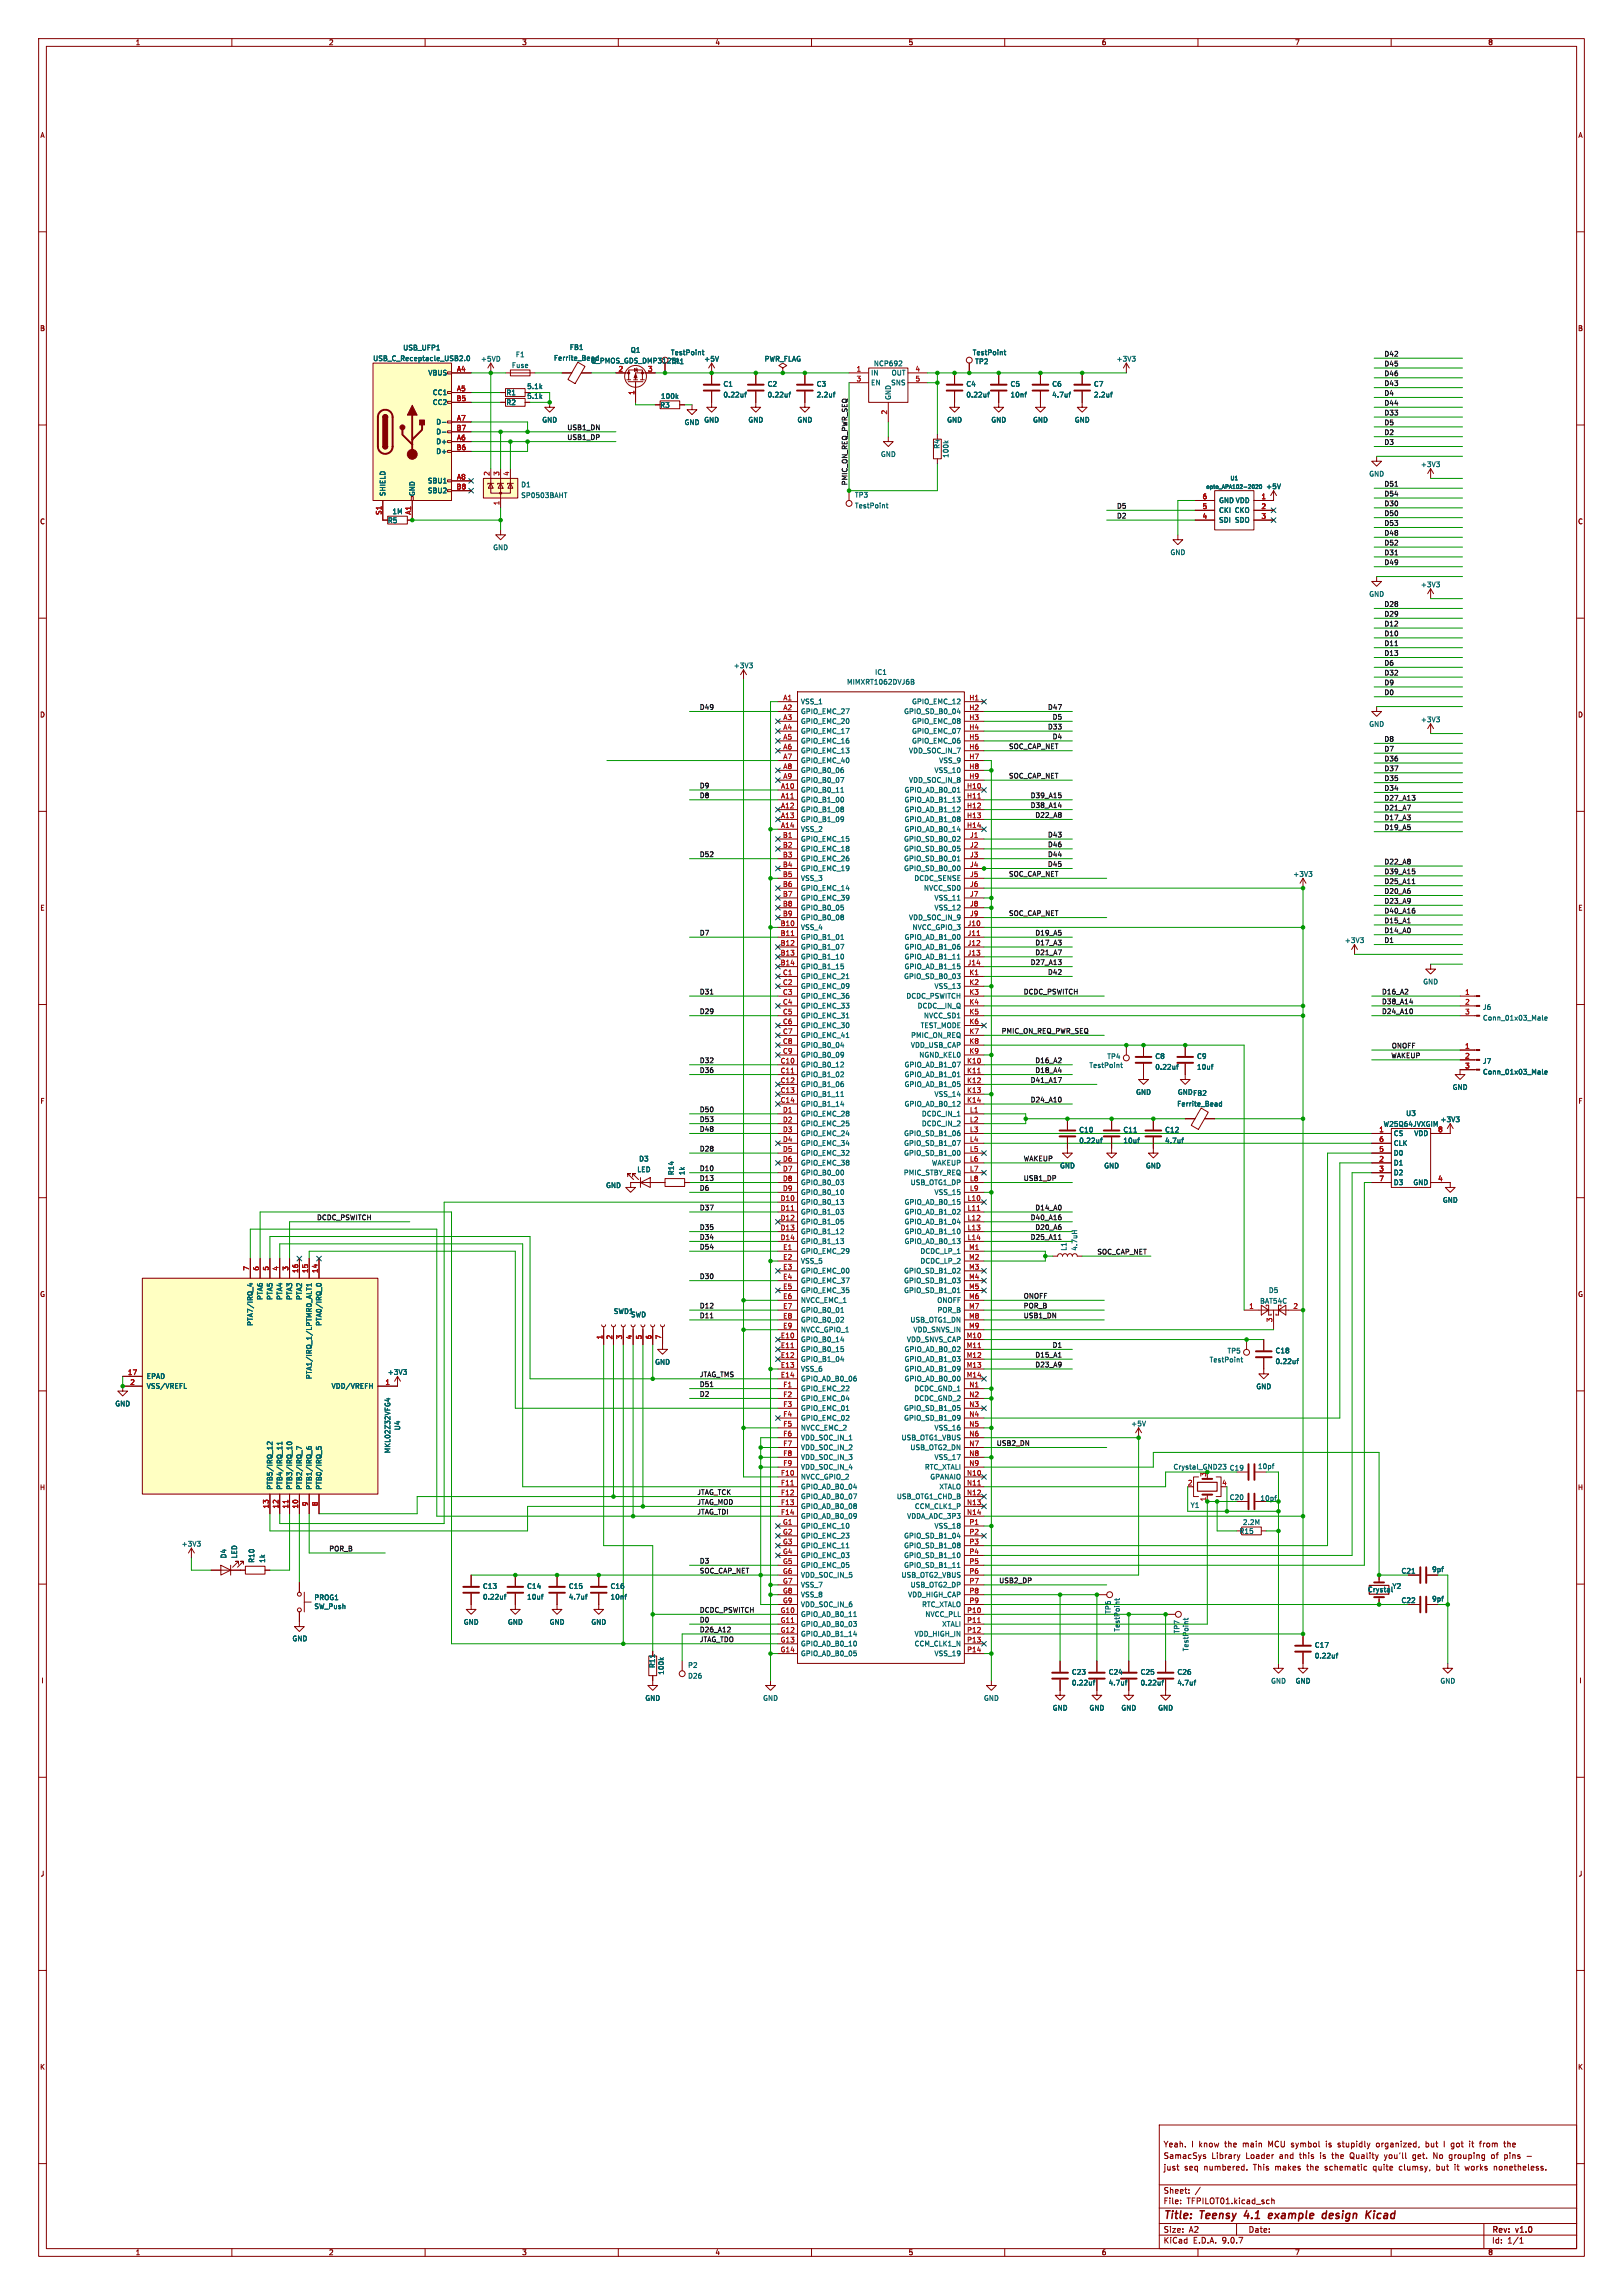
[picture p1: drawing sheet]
<svg xmlns="http://www.w3.org/2000/svg" width="420mm" height="594mm" viewBox="0 0 420 594" stroke-linecap="round" stroke-linejoin="round" font-family="sans-serif">
<defs><g id="words">
<g font-size="2.8" fill="#840000">
<text x="301" y="574.9">Title:</text>
<text x="310.6" y="574.9">Teensy</text>
<text x="322.9" y="574.9">4.1</text>
<text x="330" y="574.9">example</text>
<text x="344.7" y="574.9">design</text>
<text x="356.7" y="574.9">Kicad</text>
</g>
<g font-size="2.1" fill="#840000">
<text x="301" y="556">Yeah.</text>
<text x="308.3" y="556">I know</text>
<text x="317.1" y="556">the</text>
<text x="321.9" y="556">main</text>
<text x="328.6" y="556">MCU symbol</text>
<text x="343.9" y="556">is</text>
<text x="347.1" y="556">stupidly</text>
<text x="357.2" y="556">organized,</text>
<text x="370.1" y="556">but</text>
<text x="375" y="556">I got</text>
<text x="381.9" y="556">it</text>
<text x="384.8" y="556">from</text>
<text x="391.2" y="556">the</text>
<text x="301" y="562">just</text>
<text x="301" y="559">SamacSys</text>
<text x="306.4" y="562">seq</text>
<text x="311.6" y="562">numbered.</text>
<text x="313.5" y="559">Library</text>
<text x="322.4" y="559">Loader</text>
<text x="324.5" y="562">This</text>
<text x="330.3" y="562">makes</text>
<text x="331.2" y="559">and</text>
<text x="336.6" y="559">this</text>
<text x="338.6" y="562">the</text>
<text x="342.1" y="559">is</text>
<text x="343.4" y="562">schematic</text>
<text x="345.3" y="559">the</text>
<text x="350.1" y="559">Quality</text>
<text x="356.1" y="562">quite</text>
<text x="359.2" y="559">you'll</text>
<text x="363" y="562">clumsy,</text>
<text x="366.6" y="559">get.</text>
<text x="372.1" y="559">No</text>
<text x="372.8" y="562">but</text>
<text x="376.4" y="559">grouping</text>
<text x="377.6" y="562">it</text>
<text x="380.5" y="562">works</text>
<text x="387.4" y="559">of</text>
<text x="388.1" y="562">nonetheless.</text>
<text x="391" y="559">pins</text>
<text x="301" y="568">Sheet:</text>
<text x="301" y="570.7">File:</text>
<text x="307.1" y="570.7">TFPILOT01.kicad_sch</text>
<text x="301" y="580.9">KiCad</text>
<text x="301" y="578.1">Size:</text>
<text x="307.6" y="578.1">A2</text>
<text x="308.7" y="580.9">E.D.A.</text>
<text x="316.3" y="580.9">9.0.7</text>
<text x="323" y="578.1">Date:</text>
<text x="386" y="578.3">Rev:</text>
<text x="386" y="580.9">Id:</text>
<text x="390.1" y="580.9">1/1</text>
<text x="392.4" y="578.3">v1.0</text>
</g>
<g font-size="1.8" fill="#840000">
<text x="35" y="11.9">1</text>
<text x="85" y="11.9">2</text>
<text x="135" y="11.9">3</text>
<text x="185" y="11.9">4</text>
<text x="235" y="11.9">5</text>
<text x="285" y="11.9">6</text>
<text x="335" y="11.9">7</text>
<text x="385" y="11.9">8</text>
<text x="10.3" y="35.9">A</text>
<text x="408.3" y="35.9">A</text>
<text x="10.3" y="85.9">B</text>
<text x="408.2" y="85.9">B</text>
<text x="136.3" y="103.4">5.1k</text>
<text x="10.3" y="135.9">C</text>
<text x="408.2" y="135.9">C</text>
<text x="10.3" y="185.9">D</text>
<text x="408.2" y="185.9">D</text>
<text x="10.3" y="235.9">E</text>
<text x="408.3" y="235.9">E</text>
<text x="10.3" y="285.9">F</text>
<text x="408.3" y="285.9">F</text>
<text x="10.3" y="335.9">G</text>
<text x="408.2" y="335.9">G</text>
<text x="10.2" y="385.9">H</text>
<text x="408.2" y="385.9">H</text>
<text x="10.6" y="435.9">I</text>
<text x="408.6" y="435.9">I</text>
<text x="10.4" y="485.9">J</text>
<text x="408.4" y="485.9">J</text>
<text x="10.3" y="535.9">K</text>
<text x="408.2" y="535.9">K</text>
<text x="35" y="583.9">1</text>
<text x="85" y="583.9">2</text>
<text x="135" y="583.9">3</text>
<text x="185" y="583.9">4</text>
<text x="235" y="583.9">5</text>
<text x="285" y="583.9">6</text>
<text x="335" y="583.9">7</text>
<text x="385" y="583.9">8</text>
</g>
<g font-size="1.8" fill="#006464">
<text x="96.4" y="93.7">USB_C_Receptacle_USB2.0</text>
<text x="104.2" y="90.9">USB_UFP1</text>
<text x="124.3" y="93.8">+5VD</text>
<text x="132.3" y="95.4">Fuse</text>
<text x="133.4" y="92.7">F1</text>
<text x="143.2" y="93.5">Ferrite_Bead</text>
<text x="147.3" y="90.8">FB1</text>
<text x="152.8" y="94.3">Q_PMOS_GDS_DMP3125L</text>
<text x="163.1" y="91.5">Q1</text>
<text x="173.5" y="94.4">TP1</text>
<text x="173.5" y="92.1">TestPoint</text>
<text x="182.1" y="93.8">+5V</text>
<text x="197.7" y="93.8">PWR_FLAG</text>
<text x="226" y="95">NCP692</text>
<text x="251.6" y="92.1">TestPoint</text>
<text x="252.2" y="94.4">TP2</text>
<text x="288.8" y="93.8">+3V3</text>
<text x="110.7" y="97.4">VBUS</text>
<text x="136.3" y="100.9">5.1k</text>
<text x="187.1" y="100.3">C1</text>
<text x="198.5" y="100.3">C2</text>
<text x="211.2" y="100.3">C3</text>
<text x="225.3" y="97.4">IN</text>
<text x="225.3" y="99.9">EN</text>
<text x="230.5" y="99.9">SNS</text>
<text x="230.6" y="97.4">OUT</text>
<text x="249.9" y="100.3">C4</text>
<text x="261.4" y="100.3">C5</text>
<text x="272.2" y="100.3">C6</text>
<text x="283" y="100.3">C7</text>
<text x="111.9" y="102.5">CC1</text>
<text x="111.9" y="105">CC2</text>
<text x="130.9" y="102.5">R1</text>
<text x="130.9" y="105">R2</text>
<text x="170.7" y="105.7">R3</text>
<text x="170.9" y="103.4">100k</text>
<text x="187.1" y="103.1">0.22uf</text>
<text x="198.5" y="103.1">0.22uf</text>
<text x="211.2" y="103.1">2.2uf</text>
<text x="230.7" y="103.6" transform="rotate(-90 230.7 103.6)">GND</text>
<text x="249.9" y="103.1">0.22uf</text>
<text x="261.4" y="103.1">10nf</text>
<text x="272.2" y="103.1">4.7uf</text>
<text x="283" y="103.1">2.2uf</text>
<text x="112.8" y="110.1">D-</text>
<text x="112.8" y="112.6">D-</text>
<text x="140.2" y="109.6">GND</text>
<text x="177" y="110.2">GND</text>
<text x="182.1" y="109.6">GND</text>
<text x="193.5" y="109.6">GND</text>
<text x="206.2" y="109.6">GND</text>
<text x="245" y="109.6">GND</text>
<text x="256.4" y="109.6">GND</text>
<text x="267.2" y="109.6">GND</text>
<text x="278" y="109.6">GND</text>
<text x="112.8" y="115.2">D+</text>
<text x="112.8" y="117.7">D+</text>
<text x="227.8" y="118.5">GND</text>
<text x="243.3" y="116.3" transform="rotate(-90 243.3 116.3)">R4</text>
<text x="245.6" y="118.6" transform="rotate(-90 245.6 118.6)">100k</text>
<text x="110.6" y="125.3">SBU1</text>
<text x="354.2" y="123.5">GND</text>
<text x="367.6" y="121.1">+3V3</text>
<text x="99.9" y="128.5" transform="rotate(-90 99.9 128.5)">SHIELD</text>
<text x="107.5" y="128.5" transform="rotate(-90 107.5 128.5)">GND</text>
<text x="110.6" y="127.9">SBU2</text>
<text x="134.8" y="126.3">D1</text>
<text x="134.8" y="129.1">SP0503BAHT</text>
<text x="221.1" y="129">TP3</text>
<text x="221.1" y="131.8">TestPoint</text>
<text x="315.3" y="130.4">GND VDD</text>
<text x="327.5" y="126.8">+5V</text>
<text x="100.3" y="135.6">R5</text>
<text x="101.4" y="133.3">1M</text>
<text x="315.3" y="132.9">CKI CKO</text>
<text x="315.3" y="135.5">SDI SDO</text>
<text x="127.5" y="142.6">GND</text>
<text x="302.8" y="143.9">GND</text>
<text x="354.2" y="154.7">GND</text>
<text x="367.6" y="152.2">+3V3</text>
<text x="189.8" y="173.2">+3V3</text>
<text x="219.1" y="177.4">MIMXRT1062DVJ6B</text>
<text x="226.3" y="174.9">IC1</text>
<text x="207.1" y="182.5">VSS_1</text>
<text x="207.1" y="185">GPIO_EMC_27</text>
<text x="233.8" y="185">GPIO_SD_B0_04</text>
<text x="235.9" y="182.5">GPIO_EMC_12</text>
<text x="207.1" y="187.6">GPIO_EMC_20</text>
<text x="207.1" y="190.1">GPIO_EMC_17</text>
<text x="235.9" y="187.6">GPIO_EMC_08</text>
<text x="235.9" y="190.1">GPIO_EMC_07</text>
<text x="354.2" y="188.3">GND</text>
<text x="367.6" y="187.1">+3V3</text>
<text x="207.1" y="192.6">GPIO_EMC_16</text>
<text x="207.1" y="195.2">GPIO_EMC_13</text>
<text x="207.1" y="197.7">GPIO_EMC_40</text>
<text x="235.1" y="195.2">VDD_SOC_IN_7</text>
<text x="235.9" y="192.6">GPIO_EMC_06</text>
<text x="242.9" y="197.7">VSS_9</text>
<text x="207.1" y="200.3">GPIO_B0_06</text>
<text x="207.1" y="202.8">GPIO_B0_07</text>
<text x="235.1" y="202.8">VDD_SOC_IN_8</text>
<text x="241.7" y="200.3">VSS_10</text>
<text x="207.1" y="205.3">GPIO_B0_11</text>
<text x="207.1" y="207.9">GPIO_B1_00</text>
<text x="234" y="205.3">GPIO_AD_B0_01</text>
<text x="234" y="207.9">GPIO_AD_B1_13</text>
<text x="207.1" y="210.4">GPIO_B1_08</text>
<text x="207.1" y="213">GPIO_B1_09</text>
<text x="207.1" y="215.5">VSS_2</text>
<text x="234" y="210.4">GPIO_AD_B1_12</text>
<text x="234" y="213">GPIO_AD_B1_08</text>
<text x="234" y="215.5">GPIO_AD_B0_14</text>
<text x="207.1" y="218">GPIO_EMC_15</text>
<text x="207.1" y="220.6">GPIO_EMC_18</text>
<text x="233.8" y="218">GPIO_SD_B0_02</text>
<text x="233.8" y="220.6">GPIO_SD_B0_05</text>
<text x="207.1" y="223.1">GPIO_EMC_26</text>
<text x="207.1" y="225.7">GPIO_EMC_19</text>
<text x="233.8" y="223.1">GPIO_SD_B0_01</text>
<text x="233.8" y="225.7">GPIO_SD_B0_00</text>
<text x="334.5" y="227.1">+3V3</text>
<text x="207.1" y="228.2">VSS_3</text>
<text x="207.1" y="230.7">GPIO_EMC_14</text>
<text x="207.1" y="233.3">GPIO_EMC_39</text>
<text x="236.5" y="228.2">DCDC_SENSE</text>
<text x="239" y="230.7">NVCC_SD0</text>
<text x="241.7" y="233.3">VSS_11</text>
<text x="207.1" y="235.8">GPIO_B0_05</text>
<text x="207.1" y="238.4">GPIO_B0_08</text>
<text x="235.1" y="238.4">VDD_SOC_IN_9</text>
<text x="241.7" y="235.8">VSS_12</text>
<text x="207.1" y="240.9">VSS_4</text>
<text x="207.1" y="243.4">GPIO_B1_01</text>
<text x="207.1" y="246">GPIO_B1_07</text>
<text x="234" y="243.4">GPIO_AD_B1_00</text>
<text x="234" y="246">GPIO_AD_B1_06</text>
<text x="236" y="240.9">NVCC_GPIO_3</text>
<text x="347.9" y="244.3">+3V3</text>
<text x="207.1" y="248.5">GPIO_B1_10</text>
<text x="207.1" y="251.1">GPIO_B1_15</text>
<text x="234" y="248.5">GPIO_AD_B1_11</text>
<text x="234" y="251.1">GPIO_AD_B1_15</text>
<text x="207.1" y="253.6">GPIO_EMC_21</text>
<text x="207.1" y="256.1">GPIO_EMC_09</text>
<text x="233.8" y="253.6">GPIO_SD_B0_03</text>
<text x="241.7" y="256.1">VSS_13</text>
<text x="368.2" y="255">GND</text>
<text x="207.1" y="258.7">GPIO_EMC_36</text>
<text x="207.1" y="261.2">GPIO_EMC_33</text>
<text x="207.1" y="263.8">GPIO_EMC_31</text>
<text x="234.4" y="258.7">DCDC_PSWITCH</text>
<text x="237.3" y="261.2">DCDC__IN_Q</text>
<text x="239" y="263.8">NVCC_SD1</text>
<text x="383.6" y="261.6">J6</text>
<text x="207.1" y="266.3">GPIO_EMC_30</text>
<text x="207.1" y="268.8">GPIO_EMC_41</text>
<text x="235.6" y="268.8">PMIC_ON_REQ</text>
<text x="238.1" y="266.3">TEST_MODE</text>
<text x="383.6" y="264.3">Conn_01x03_Male</text>
<text x="207.1" y="271.4">GPIO_B0_04</text>
<text x="207.1" y="273.9">GPIO_B0_09</text>
<text x="235.6" y="271.4">VDD_USB_CAP</text>
<text x="237.8" y="273.9">NGND_KEL0</text>
<text x="286.4" y="274.3">TP4</text>
<text x="298.8" y="274.3">C8</text>
<text x="309.6" y="274.3">C9</text>
<text x="383.6" y="275.5">J7</text>
<text x="207.1" y="276.5">GPIO_B0_12</text>
<text x="207.1" y="279">GPIO_B1_02</text>
<text x="207.1" y="281.5">GPIO_B1_06</text>
<text x="234" y="276.5">GPIO_AD_B1_07</text>
<text x="234" y="279">GPIO_AD_B1_01</text>
<text x="234" y="281.5">GPIO_AD_B1_05</text>
<text x="281.8" y="276.6">TestPoint</text>
<text x="298.8" y="277">0.22uf</text>
<text x="309.6" y="277">10uf</text>
<text x="383.6" y="278.3">Conn_01x03_Male</text>
<text x="207.1" y="284.1">GPIO_B1_11</text>
<text x="207.1" y="286.6">GPIO_B1_14</text>
<text x="234" y="286.6">GPIO_AD_B0_12</text>
<text x="241.7" y="284.1">VSS_14</text>
<text x="293.9" y="283.6">GND</text>
<text x="304.5" y="286.6">Ferrite_Bead</text>
<text x="304.7" y="283.6">GNDFB2</text>
<text x="375.8" y="282.3">GND</text>
<text x="207.1" y="289.2">GPIO_EMC_28</text>
<text x="207.1" y="291.7">GPIO_EMC_25</text>
<text x="238.4" y="289.2">DCDC_IN_1</text>
<text x="238.4" y="291.7">DCDC_IN_2</text>
<text x="279.2" y="293.3">C10</text>
<text x="290.6" y="293.3">C11</text>
<text x="301.4" y="293.3">C12</text>
<text x="357.9" y="291.8">W25Q64JVXGIM</text>
<text x="363.8" y="289">U3</text>
<text x="372.6" y="290.6">+3V3</text>
<text x="207.1" y="294.2">GPIO_EMC_24</text>
<text x="207.1" y="296.8">GPIO_EMC_34</text>
<text x="207.1" y="299.3">GPIO_EMC_32</text>
<text x="233.8" y="294.2">GPIO_SD_B1_06</text>
<text x="233.8" y="296.8">GPIO_SD_B1_07</text>
<text x="233.8" y="299.3">GPIO_SD_B1_00</text>
<text x="279.2" y="296.1">0.22uf</text>
<text x="290.6" y="296.1">10uf</text>
<text x="301.4" y="296.1">4.7uf</text>
<text x="360.6" y="294.2">CS</text>
<text x="360.6" y="296.8">CLK</text>
<text x="360.6" y="299.3">D0</text>
<text x="365.9" y="294.2">VDD</text>
<text x="164.8" y="303.6">LED</text>
<text x="165.3" y="300.8">D3</text>
<text x="174.6" y="304.3" transform="rotate(-90 174.6 304.3)">R14</text>
<text x="177.4" y="304.3" transform="rotate(-90 177.4 304.3)">1k</text>
<text x="207.1" y="301.9">GPIO_EMC_38</text>
<text x="207.1" y="304.4">GPIO_B0_00</text>
<text x="233.8" y="304.4">PMIC_STBY_REQ</text>
<text x="241" y="301.9">WAKEUP</text>
<text x="274.2" y="302.6">GND</text>
<text x="285.6" y="302.6">GND</text>
<text x="296.4" y="302.6">GND</text>
<text x="360.6" y="301.9">D1</text>
<text x="360.6" y="304.4">D2</text>
<text x="156.7" y="307.7">GND</text>
<text x="207.1" y="306.9">GPIO_B0_03</text>
<text x="207.1" y="309.5">GPIO_B0_10</text>
<text x="235.5" y="306.9">USB_OTG1_DP</text>
<text x="241.7" y="309.5">VSS_15</text>
<text x="360.6" y="306.9">D3</text>
<text x="365.6" y="306.9">GND</text>
<text x="373.2" y="311.5">GND</text>
<text x="207.1" y="312">GPIO_B0_13</text>
<text x="207.1" y="314.6">GPIO_B1_03</text>
<text x="207.1" y="317.1">GPIO_B1_05</text>
<text x="234" y="312">GPIO_AD_B0_15</text>
<text x="234" y="314.6">GPIO_AD_B1_02</text>
<text x="234" y="317.1">GPIO_AD_B1_04</text>
<text x="207.1" y="319.6">GPIO_B1_12</text>
<text x="207.1" y="322.2">GPIO_B1_13</text>
<text x="234" y="319.6">GPIO_AD_B1_10</text>
<text x="234" y="322.2">GPIO_AD_B0_13</text>
<text x="276.2" y="323.8" transform="rotate(-90 276.2 323.8)">L1</text>
<text x="279" y="323.8" transform="rotate(-90 279 323.8)">4.7uH</text>
<text x="207.1" y="324.7">GPIO_EMC_29</text>
<text x="207.1" y="327.3">VSS_5</text>
<text x="207.1" y="329.8">GPIO_EMC_00</text>
<text x="233.8" y="329.8">GPIO_SD_B1_02</text>
<text x="238.1" y="324.7">DCDC_LP_1</text>
<text x="238.1" y="327.3">DCDC_LP_2</text>
<text x="207.1" y="332.3">GPIO_EMC_37</text>
<text x="207.1" y="334.9">GPIO_EMC_35</text>
<text x="233.8" y="332.3">GPIO_SD_B1_03</text>
<text x="233.8" y="334.9">GPIO_SD_B1_01</text>
<text x="328.2" y="334.8">D5</text>
<text x="68.2" y="336.6" transform="rotate(-90 68.2 336.6)">PTA6</text>
<text x="70.7" y="336.6" transform="rotate(-90 70.7 336.6)">PTA5</text>
<text x="73.3" y="336.6" transform="rotate(-90 73.3 336.6)">PTA4</text>
<text x="75.8" y="336.6" transform="rotate(-90 75.8 336.6)">PTA3</text>
<text x="78.3" y="336.6" transform="rotate(-90 78.3 336.6)">PTA2</text>
<text x="158.7" y="340.3">SWD1</text>
<text x="163.2" y="341.1">SWD</text>
<text x="207.1" y="337.4">NVCC_EMC_1</text>
<text x="207.1" y="340">GPIO_B0_01</text>
<text x="242.4" y="337.4">ONOFF</text>
<text x="242.5" y="340">POR_B</text>
<text x="326" y="337.6">BAT54C</text>
<text x="65.6" y="343.3" transform="rotate(-90 65.6 343.3)">PTA7/IRQ_4</text>
<text x="83.4" y="343.3" transform="rotate(-90 83.4 343.3)">PTA0/IRQ_0</text>
<text x="207.1" y="342.5">GPIO_B0_02</text>
<text x="207.1" y="345">NVCC_GPIO_1</text>
<text x="207.1" y="347.6">GPIO_B0_14</text>
<text x="234.6" y="347.6">VDD_SNVS_CAP</text>
<text x="235.5" y="342.5">USB_OTG1_DN</text>
<text x="236.3" y="345">VDD_SNVS_IN</text>
<text x="169.4" y="353.4">GND</text>
<text x="207.1" y="350.1">GPIO_B0_15</text>
<text x="207.1" y="352.7">GPIO_B1_04</text>
<text x="234" y="350.1">GPIO_AD_B0_02</text>
<text x="234" y="352.7">GPIO_AD_B1_03</text>
<text x="312.9" y="352.8">TestPoint</text>
<text x="317.5" y="350.5">TP5</text>
<text x="330" y="350.5">C18</text>
<text x="330" y="353.2">0.22uf</text>
<text x="37.8" y="357.1">EPAD</text>
<text x="37.8" y="359.6">VSS/VREFL</text>
<text x="80.9" y="357.1" transform="rotate(-90 80.9 357.1)">PTA1/IRQ_1/LPTMR0_ALT1</text>
<text x="85.7" y="359.6">VDD/VREFH</text>
<text x="100.2" y="356">+3V3</text>
<text x="207.1" y="355.2">VSS_6</text>
<text x="207.1" y="357.7">GPIO_AD_B0_06</text>
<text x="234" y="355.2">GPIO_AD_B1_09</text>
<text x="234" y="357.7">GPIO_AD_B0_00</text>
<text x="325" y="359.8">GND</text>
<text x="29.7" y="364.2">GND</text>
<text x="207.1" y="360.3">GPIO_EMC_22</text>
<text x="207.1" y="362.8">GPIO_EMC_04</text>
<text x="207.1" y="365.4">GPIO_EMC_01</text>
<text x="233.8" y="365.4">GPIO_SD_B1_05</text>
<text x="236.5" y="360.3">DCDC_GND_1</text>
<text x="236.5" y="362.8">DCDC_GND_2</text>
<text x="103.7" y="370.3" transform="rotate(-90 103.7 370.3)">U4</text>
<text x="207.1" y="367.9">GPIO_EMC_02</text>
<text x="207.1" y="370.4">NVCC_EMC_2</text>
<text x="233.8" y="367.9">GPIO_SD_B1_09</text>
<text x="241.7" y="370.4">VSS_16</text>
<text x="292.6" y="369.4">+5V</text>
<text x="101.2" y="376.3" transform="rotate(-90 101.2 376.3)">MKL02Z32VFG4</text>
<text x="207.1" y="373">VDD_SOC_IN_1</text>
<text x="207.1" y="375.5">VDD_SOC_IN_2</text>
<text x="233.2" y="373">USB_OTG1_VBUS</text>
<text x="235.5" y="375.5">USB_OTG2_DN</text>
<text x="207.1" y="378.1">VDD_SOC_IN_3</text>
<text x="207.1" y="380.6">VDD_SOC_IN_4</text>
<text x="207.1" y="383.1">NVCC_GPIO_2</text>
<text x="239.2" y="380.6">RTC_XTALI</text>
<text x="240.6" y="383.1">GPANAIO</text>
<text x="241.7" y="378.1">VSS_17</text>
<text x="318.1" y="380.8">C19</text>
<text x="325.4" y="380.4">10pf</text>
<text x="70.7" y="385.7" transform="rotate(-90 70.7 385.7)">PTB5/IRQ_12</text>
<text x="73.3" y="385.7" transform="rotate(-90 73.3 385.7)">PTB4/IRQ_11</text>
<text x="75.8" y="385.7" transform="rotate(-90 75.8 385.7)">PTB3/IRQ_10</text>
<text x="78.3" y="385.7" transform="rotate(-90 78.3 385.7)">PTB2/IRQ_7</text>
<text x="80.9" y="385.7" transform="rotate(-90 80.9 385.7)">PTB1/IRQ_6</text>
<text x="83.4" y="385.7" transform="rotate(-90 83.4 385.7)">PTB0/IRQ_5</text>
<text x="207.1" y="385.7">GPIO_AD_B0_04</text>
<text x="207.1" y="388.2">GPIO_AD_B0_07</text>
<text x="232" y="388.2">USB_OTG1_CHD_B</text>
<text x="243" y="385.7">XTALO</text>
<text x="318.1" y="388.4">C20</text>
<text x="326" y="388.7">10pf</text>
<text x="207.1" y="390.8">GPIO_AD_B0_08</text>
<text x="207.1" y="393.3">GPIO_AD_B0_09</text>
<text x="207.1" y="395.8">GPIO_EMC_10</text>
<text x="234.6" y="393.3">VDDA_ADC_3P3</text>
<text x="236.6" y="390.8">CCM_CLK1_P</text>
<text x="241.7" y="395.8">VSS_18</text>
<text x="308" y="390.5">Y1</text>
<text x="321.5" y="394.9">2.2M</text>
<text x="46.9" y="400.5">+3V3</text>
<text x="207.1" y="398.4">GPIO_EMC_23</text>
<text x="207.1" y="400.9">GPIO_EMC_11</text>
<text x="233.8" y="398.4">GPIO_SD_B1_04</text>
<text x="233.8" y="400.9">GPIO_SD_B1_08</text>
<text x="320.6" y="397.2">R15</text>
<text x="58.8" y="403.5" transform="rotate(-90 58.8 403.5)">D4</text>
<text x="61.5" y="403.5" transform="rotate(-90 61.5 403.5)">LED</text>
<text x="66" y="404.6" transform="rotate(-90 66 404.6)">R10</text>
<text x="68.8" y="404.6" transform="rotate(-90 68.8 404.6)">1k</text>
<text x="207.1" y="403.5">GPIO_EMC_03</text>
<text x="207.1" y="406">GPIO_EMC_05</text>
<text x="233.8" y="403.5">GPIO_SD_B1_10</text>
<text x="233.8" y="406">GPIO_SD_B1_11</text>
<text x="362.5" y="407.5">C21</text>
<text x="370.5" y="407.1">9pf</text>
<text x="124.9" y="411.4">C13</text>
<text x="136.3" y="411.4">C14</text>
<text x="147.1" y="411.4">C15</text>
<text x="157.9" y="411.4">C16</text>
<text x="207.1" y="408.5">VDD_SOC_IN_5</text>
<text x="207.1" y="411.1">VSS_7</text>
<text x="207.1" y="413.6">VSS_8</text>
<text x="233.2" y="408.5">USB_OTG2_VBUS</text>
<text x="234.9" y="413.6">VDD_HIGH_CAP</text>
<text x="235.5" y="411.1">USB_OTG2_DP</text>
<text x="353.9" y="412.3">Crystal</text>
<text x="360.2" y="411.4">Y2</text>
<text x="81.2" y="414.3">PROG1</text>
<text x="81.2" y="416.7">SW_Push</text>
<text x="124.9" y="414.2">0.22uf</text>
<text x="136.3" y="414.2">10uf</text>
<text x="147.1" y="414.2">4.7uf</text>
<text x="157.9" y="414.2">10nf</text>
<text x="207.1" y="416.2">VDD_SOC_IN_6</text>
<text x="207.1" y="418.7">GPIO_AD_B0_11</text>
<text x="238.5" y="416.2">RTC_XTALO</text>
<text x="239.3" y="418.7">NVCC_PLL</text>
<text x="287.6" y="417.8" transform="rotate(-90 287.6 417.8)">TP6</text>
<text x="362.5" y="415.1">C22</text>
<text x="370.5" y="414.7">9pf</text>
<text x="75.6" y="425">GND</text>
<text x="119.9" y="420.7">GND</text>
<text x="131.3" y="420.7">GND</text>
<text x="142.1" y="420.7">GND</text>
<text x="152.9" y="420.7">GND</text>
<text x="207.1" y="421.2">GPIO_AD_B0_03</text>
<text x="207.1" y="423.8">GPIO_AD_B1_14</text>
<text x="236.6" y="423.8">VDD_HIGH_IN</text>
<text x="243.7" y="421.2">XTALI</text>
<text x="290" y="422.4" transform="rotate(-90 290 422.4)">TestPoint</text>
<text x="305.4" y="422.9" transform="rotate(-90 305.4 422.9)">TP7</text>
<text x="169.7" y="431.8" transform="rotate(-90 169.7 431.8)">R11</text>
<text x="177.9" y="431.9">P2</text>
<text x="207.1" y="426.3">GPIO_AD_B0_10</text>
<text x="207.1" y="428.9">GPIO_AD_B0_05</text>
<text x="236.6" y="426.3">CCM_CLK1_N</text>
<text x="241.7" y="428.9">VSS_19</text>
<text x="307.7" y="427.5" transform="rotate(-90 307.7 427.5)">TestPoint</text>
<text x="340.1" y="426.7">C17</text>
<text x="340.1" y="429.4">0.22uf</text>
<text x="172" y="433.6" transform="rotate(-90 172 433.6)">100k</text>
<text x="177.9" y="434.7">D26</text>
<text x="277.3" y="433.7">C23</text>
<text x="277.3" y="436.4">0.22uf</text>
<text x="286.8" y="436.4">4.7uf</text>
<text x="286.8" y="433.7">C24</text>
<text x="295" y="433.7">C25</text>
<text x="295" y="436.4">0.22uf</text>
<text x="304.6" y="436.4">4.7uf</text>
<text x="304.6" y="433.7">C26</text>
<text x="328.8" y="436">GND</text>
<text x="335.1" y="436">GND</text>
<text x="372.6" y="436">GND</text>
<text x="166.9" y="440.4">GND</text>
<text x="197.4" y="440.4">GND</text>
<text x="254.5" y="440.4">GND</text>
<text x="272.3" y="442.9">GND</text>
<text x="281.8" y="442.9">GND</text>
<text x="290.1" y="442.9">GND</text>
<text x="299.6" y="442.9">GND</text>
</g>
<g font-size="1.8" fill="#0f0f0f">
<text x="358.1" y="94.9">D45</text>
<text x="358.1" y="92.4">D42</text>
<text x="358.1" y="97.4">D46</text>
<text x="358.1" y="100">D43</text>
<text x="358.1" y="107.6">D33</text>
<text x="358.1" y="102.5">D4</text>
<text x="358.1" y="105.1">D44</text>
<text x="146.7" y="114">USB1_DP</text>
<text x="146.7" y="111.4">USB1_DN</text>
<text x="358.1" y="110.1">D5</text>
<text x="358.1" y="112.7">D2</text>
<text x="358.1" y="115.2">D3</text>
<text x="219.4" y="125.7" transform="rotate(-90 219.4 125.7)">PMIC_ON_REQ_PWR_SEQ</text>
<text x="288.9" y="131.7">D5</text>
<text x="358.1" y="126">D51</text>
<text x="358.1" y="128.6">D54</text>
<text x="358.1" y="131.1">D30</text>
<text x="288.9" y="134.3">D2</text>
<text x="358.1" y="133.6">D50</text>
<text x="358.1" y="136.2">D53</text>
<text x="358.1" y="138.7">D48</text>
<text x="358.1" y="143.8">D31</text>
<text x="358.1" y="141.3">D52</text>
<text x="358.1" y="146.3">D49</text>
<text x="358.1" y="157.1">D28</text>
<text x="358.1" y="159.7">D29</text>
<text x="358.1" y="167.3">D11</text>
<text x="358.1" y="164.8">D10</text>
<text x="358.1" y="162.2">D12</text>
<text x="358.1" y="172.4">D6</text>
<text x="358.1" y="169.8">D13</text>
<text x="358.1" y="174.9">D32</text>
<text x="358.1" y="177.5">D9</text>
<text x="358.1" y="180">D0</text>
<text x="181" y="183.8">D49</text>
<text x="271.1" y="183.8">D47</text>
<text x="271.1" y="188.9">D33</text>
<text x="272.3" y="191.4">D4</text>
<text x="272.3" y="186.3">D5</text>
<text x="261" y="194">SOC_CAP_NET</text>
<text x="358.1" y="197.1">D36</text>
<text x="358.1" y="192.1">D8</text>
<text x="358.1" y="194.6">D7</text>
<text x="261" y="201.6">SOC_CAP_NET</text>
<text x="358.1" y="199.7">D37</text>
<text x="358.1" y="202.2">D35</text>
<text x="181" y="204.1">D9</text>
<text x="181" y="206.7">D8</text>
<text x="266.6" y="209.2">D38_A14</text>
<text x="266.6" y="206.7">D39_A15</text>
<text x="358.1" y="207.3">D27_A13</text>
<text x="358.1" y="209.8">D21_A7</text>
<text x="358.1" y="204.8">D34</text>
<text x="267.8" y="211.7">D22_A8</text>
<text x="358.1" y="212.4">D17_A3</text>
<text x="358.1" y="214.9">D19_A5</text>
<text x="181" y="221.9">D52</text>
<text x="271.1" y="221.9">D44</text>
<text x="271.1" y="219.4">D46</text>
<text x="271.1" y="216.8">D43</text>
<text x="261" y="227">SOC_CAP_NET</text>
<text x="271.1" y="224.4">D45</text>
<text x="358.1" y="223.8">D22_A8</text>
<text x="358.1" y="226.3">D39_A15</text>
<text x="358.1" y="231.4">D20_A6</text>
<text x="358.1" y="234">D23_A9</text>
<text x="358.1" y="228.9">D25_A11</text>
<text x="261" y="237.1">SOC_CAP_NET</text>
<text x="358.1" y="239">D15_A1</text>
<text x="358.1" y="236.5">D40_A16</text>
<text x="181" y="242.2">D7</text>
<text x="267.8" y="244.8">D17_A3</text>
<text x="267.8" y="242.2">D19_A5</text>
<text x="358.1" y="244.1">D1</text>
<text x="358.1" y="241.6">D14_A0</text>
<text x="266.6" y="249.8">D27_A13</text>
<text x="267.8" y="247.3">D21_A7</text>
<text x="181" y="257.5">D31</text>
<text x="264.8" y="257.5">DCDC_PSWITCH</text>
<text x="271.1" y="252.4">D42</text>
<text x="357.5" y="257.5">D16_A2</text>
<text x="181" y="262.5">D29</text>
<text x="357.5" y="262.5">D24_A10</text>
<text x="357.5" y="260">D38_A14</text>
<text x="259.1" y="267.6">PMIC_ON_REQ_PWR_SEQ</text>
<text x="181" y="275.2">D32</text>
<text x="267.8" y="275.2">D16_A2</text>
<text x="359.9" y="274">WAKEUP</text>
<text x="360" y="271.4">ONOFF</text>
<text x="181" y="277.8">D36</text>
<text x="266.6" y="280.3">D41_A17</text>
<text x="267.8" y="277.8">D18_A4</text>
<text x="181" y="287.9">D50</text>
<text x="266.6" y="285.4">D24_A10</text>
<text x="181" y="290.5">D53</text>
<text x="181" y="293">D48</text>
<text x="181" y="298.1">D28</text>
<text x="181" y="305.7">D13</text>
<text x="181" y="303.2">D10</text>
<text x="264.8" y="305.7">USB1_DP</text>
<text x="264.8" y="300.6">WAKEUP</text>
<text x="181" y="308.3">D6</text>
<text x="81.9" y="315.9">DCDC_PSWITCH</text>
<text x="181" y="313.3">D37</text>
<text x="266.6" y="315.9">D40_A16</text>
<text x="267.8" y="313.3">D14_A0</text>
<text x="181" y="318.4">D35</text>
<text x="181" y="323.5">D54</text>
<text x="181" y="321">D34</text>
<text x="266.6" y="321">D25_A11</text>
<text x="267.8" y="318.4">D20_A6</text>
<text x="283.8" y="324.8">SOC_CAP_NET</text>
<text x="181" y="331.1">D30</text>
<text x="181" y="338.7">D12</text>
<text x="181" y="341.3">D11</text>
<text x="264.8" y="341.3">USB1_DN</text>
<text x="264.8" y="338.7">POR_B</text>
<text x="264.8" y="336.2">ONOFF</text>
<text x="267.8" y="354">D23_A9</text>
<text x="267.8" y="351.4">D15_A1</text>
<text x="272.3" y="348.9">D1</text>
<text x="181" y="356.5">JTAG_TMS</text>
<text x="181" y="359.1">D51</text>
<text x="181" y="361.6">D2</text>
<text x="257.8" y="374.3">USB2_DN</text>
<text x="180.3" y="387">JTAG_TCK</text>
<text x="180.3" y="389.5">JTAG_MOD</text>
<text x="180.3" y="392.1">JTAG_TDI</text>
<text x="85.1" y="401.6">POR_B</text>
<text x="181" y="404.8">D3</text>
<text x="181" y="407.3">SOC_CAP_NET</text>
<text x="258.4" y="409.9">USB2_DP</text>
<text x="181" y="417.5">DCDC_PSWITCH</text>
<text x="181" y="425.1">JTAG_TDO</text>
<text x="181" y="422.6">D26_A12</text>
<text x="181" y="420">D0</text>
</g>
<g font-size="1.8" fill="#a90000">
<text x="118.1" y="96.3">A4</text>
<text x="118.1" y="101.3">A5</text>
<text x="159.9" y="96.3">2</text>
<text x="167.6" y="96.3">3</text>
<text x="221.5" y="96.3">1</text>
<text x="221.5" y="98.8">3</text>
<text x="236.8" y="96.3">4</text>
<text x="236.8" y="98.8">5</text>
<text x="118" y="103.9">B5</text>
<text x="164.2" y="102.3" transform="rotate(-90 164.2 102.3)">1</text>
<text x="229.6" y="107.4" transform="rotate(-90 229.6 107.4)">2</text>
<text x="118" y="111.5">B7</text>
<text x="118.1" y="109">A7</text>
<text x="118" y="116.6">B6</text>
<text x="118.1" y="114">A6</text>
<text x="118.1" y="124.2">A8</text>
<text x="126.7" y="123.3" transform="rotate(-90 126.7 123.3)">2</text>
<text x="129.3" y="123.3" transform="rotate(-90 129.3 123.3)">3</text>
<text x="131.8" y="123.3" transform="rotate(-90 131.8 123.3)">4</text>
<text x="118" y="126.7">B8</text>
<text x="129.3" y="130.9" transform="rotate(-90 129.3 130.9)">1</text>
<text x="311.1" y="129.3">6</text>
<text x="311.1" y="131.8">5</text>
<text x="326.3" y="129.3">1</text>
<text x="326.3" y="131.8">2</text>
<text x="98.8" y="133.4" transform="rotate(-90 98.8 133.4)">S1</text>
<text x="106.4" y="133.3" transform="rotate(-90 106.4 133.3)">A1</text>
<text x="311.1" y="134.4">4</text>
<text x="326.3" y="134.4">3</text>
<text x="202.6" y="181.4">A1</text>
<text x="202.6" y="183.9">A2</text>
<text x="250.7" y="181.4">H1</text>
<text x="250.7" y="183.9">H2</text>
<text x="202.6" y="186.4">A3</text>
<text x="202.6" y="189">A4</text>
<text x="202.6" y="191.5">A5</text>
<text x="250.7" y="186.4">H3</text>
<text x="250.7" y="189">H4</text>
<text x="250.7" y="191.5">H5</text>
<text x="202.6" y="194.1">A6</text>
<text x="202.6" y="196.6">A7</text>
<text x="250.7" y="194.1">H6</text>
<text x="250.7" y="196.6">H7</text>
<text x="202.6" y="199.1">A8</text>
<text x="202.6" y="201.7">A9</text>
<text x="250.7" y="199.1">H8</text>
<text x="250.7" y="201.7">H9</text>
<text x="202" y="204.2">A10</text>
<text x="202" y="206.8">A11</text>
<text x="202" y="209.3">A12</text>
<text x="250.1" y="204.2">H10</text>
<text x="250.1" y="206.8">H11</text>
<text x="250.1" y="209.3">H12</text>
<text x="202" y="211.8">A13</text>
<text x="202" y="214.4">A14</text>
<text x="250.1" y="211.8">H13</text>
<text x="250.1" y="214.4">H14</text>
<text x="202.5" y="216.9">B1</text>
<text x="202.5" y="219.5">B2</text>
<text x="202.5" y="222">B3</text>
<text x="250.9" y="216.9">J1</text>
<text x="250.9" y="219.5">J2</text>
<text x="250.9" y="222">J3</text>
<text x="202.5" y="224.5">B4</text>
<text x="202.5" y="227.1">B5</text>
<text x="250.9" y="224.5">J4</text>
<text x="250.9" y="227.1">J5</text>
<text x="202.5" y="229.6">B6</text>
<text x="202.5" y="232.2">B7</text>
<text x="250.9" y="229.6">J6</text>
<text x="250.9" y="232.2">J7</text>
<text x="201.9" y="239.8">B10</text>
<text x="202.5" y="234.7">B8</text>
<text x="202.5" y="237.2">B9</text>
<text x="250.3" y="239.8">J10</text>
<text x="250.9" y="234.7">J8</text>
<text x="250.9" y="237.2">J9</text>
<text x="201.9" y="242.3">B11</text>
<text x="201.9" y="244.9">B12</text>
<text x="250.3" y="242.3">J11</text>
<text x="250.3" y="244.9">J12</text>
<text x="201.9" y="247.4">B13</text>
<text x="201.9" y="249.9">B14</text>
<text x="250.3" y="247.4">J13</text>
<text x="250.3" y="249.9">J14</text>
<text x="202.5" y="252.5">C1</text>
<text x="202.5" y="255">C2</text>
<text x="202.5" y="257.6">C3</text>
<text x="250.8" y="252.5">K1</text>
<text x="250.8" y="255">K2</text>
<text x="250.8" y="257.6">K3</text>
<text x="379" y="257.6">1</text>
<text x="202.5" y="260.1">C4</text>
<text x="202.5" y="262.6">C5</text>
<text x="250.8" y="260.1">K4</text>
<text x="250.8" y="262.6">K5</text>
<text x="379" y="260.1">2</text>
<text x="379" y="262.6">3</text>
<text x="202.5" y="265.2">C6</text>
<text x="202.5" y="267.7">C7</text>
<text x="250.8" y="265.2">K6</text>
<text x="250.8" y="267.7">K7</text>
<text x="201.9" y="275.3">C10</text>
<text x="202.5" y="270.3">C8</text>
<text x="202.5" y="272.8">C9</text>
<text x="250.1" y="275.3">K10</text>
<text x="250.8" y="270.3">K8</text>
<text x="250.8" y="272.8">K9</text>
<text x="379" y="271.5">1</text>
<text x="379" y="274.1">2</text>
<text x="201.9" y="277.9">C11</text>
<text x="201.9" y="280.4">C12</text>
<text x="250.1" y="277.9">K11</text>
<text x="250.1" y="280.4">K12</text>
<text x="379" y="276.6">3</text>
<text x="201.9" y="283">C13</text>
<text x="201.9" y="285.5">C14</text>
<text x="250.1" y="283">K13</text>
<text x="250.1" y="285.5">K14</text>
<text x="202.5" y="288">D1</text>
<text x="202.5" y="290.6">D2</text>
<text x="202.5" y="293.1">D3</text>
<text x="250.9" y="288">L1</text>
<text x="250.9" y="290.6">L2</text>
<text x="250.9" y="293.1">L3</text>
<text x="356.8" y="293.1">1</text>
<text x="372" y="293.1">8</text>
<text x="202.5" y="295.7">D4</text>
<text x="202.5" y="298.2">D5</text>
<text x="250.9" y="295.7">L4</text>
<text x="250.9" y="298.2">L5</text>
<text x="356.8" y="295.7">6</text>
<text x="356.8" y="298.2">5</text>
<text x="202.5" y="300.7">D6</text>
<text x="202.5" y="303.3">D7</text>
<text x="202.5" y="305.8">D8</text>
<text x="250.9" y="300.7">L6</text>
<text x="250.9" y="303.3">L7</text>
<text x="250.9" y="305.8">L8</text>
<text x="356.8" y="300.7">2</text>
<text x="356.8" y="303.3">3</text>
<text x="356.8" y="305.8">7</text>
<text x="372" y="305.8">4</text>
<text x="201.9" y="310.9">D10</text>
<text x="202.5" y="308.4">D9</text>
<text x="250.3" y="310.9">L10</text>
<text x="250.9" y="308.4">L9</text>
<text x="201.9" y="313.4">D11</text>
<text x="201.9" y="316">D12</text>
<text x="250.3" y="313.4">L11</text>
<text x="250.3" y="316">L12</text>
<text x="201.9" y="318.5">D13</text>
<text x="201.9" y="321.1">D14</text>
<text x="202.6" y="323.6">E1</text>
<text x="250.3" y="318.5">L13</text>
<text x="250.3" y="321.1">L14</text>
<text x="250.7" y="323.6">M1</text>
<text x="64.5" y="329" transform="rotate(-90 64.5 329)">7</text>
<text x="67.1" y="329" transform="rotate(-90 67.1 329)">6</text>
<text x="69.6" y="329" transform="rotate(-90 69.6 329)">5</text>
<text x="72.1" y="329" transform="rotate(-90 72.1 329)">4</text>
<text x="74.7" y="329" transform="rotate(-90 74.7 329)">3</text>
<text x="77.2" y="329.6" transform="rotate(-90 77.2 329.6)">16</text>
<text x="79.8" y="329.6" transform="rotate(-90 79.8 329.6)">15</text>
<text x="82.3" y="329.6" transform="rotate(-90 82.3 329.6)">14</text>
<text x="202.6" y="326.1">E2</text>
<text x="202.6" y="328.7">E3</text>
<text x="250.7" y="326.1">M2</text>
<text x="250.7" y="328.7">M3</text>
<text x="202.6" y="331.2">E4</text>
<text x="202.6" y="333.8">E5</text>
<text x="250.7" y="331.2">M4</text>
<text x="250.7" y="333.8">M5</text>
<text x="202.6" y="336.3">E6</text>
<text x="202.6" y="338.8">E7</text>
<text x="202.6" y="341.4">E8</text>
<text x="250.7" y="336.3">M6</text>
<text x="250.7" y="338.8">M7</text>
<text x="250.7" y="341.4">M8</text>
<text x="323.1" y="338.8">1</text>
<text x="334.6" y="338.8">2</text>
<text x="156" y="346.8" transform="rotate(-90 156 346.8)">1</text>
<text x="158.5" y="346.8" transform="rotate(-90 158.5 346.8)">2</text>
<text x="161" y="346.8" transform="rotate(-90 161 346.8)">3</text>
<text x="163.6" y="346.8" transform="rotate(-90 163.6 346.8)">4</text>
<text x="166.1" y="346.8" transform="rotate(-90 166.1 346.8)">5</text>
<text x="168.7" y="346.8" transform="rotate(-90 168.7 346.8)">6</text>
<text x="171.2" y="346.8" transform="rotate(-90 171.2 346.8)">7</text>
<text x="201.9" y="346.5">E10</text>
<text x="202.6" y="343.9">E9</text>
<text x="250.1" y="346.5">M10</text>
<text x="250.7" y="343.9">M9</text>
<text x="329.3" y="342.3" transform="rotate(-90 329.3 342.3)">3</text>
<text x="201.9" y="349">E11</text>
<text x="201.9" y="351.5">E12</text>
<text x="250.1" y="349">M11</text>
<text x="250.1" y="351.5">M12</text>
<text x="33" y="356">17</text>
<text x="33.6" y="358.5">2</text>
<text x="99.6" y="358.5">1</text>
<text x="201.9" y="354.1">E13</text>
<text x="201.9" y="356.6">E14</text>
<text x="202.6" y="359.2">F1</text>
<text x="250.1" y="354.1">M13</text>
<text x="250.1" y="356.6">M14</text>
<text x="250.7" y="359.2">N1</text>
<text x="202.6" y="361.7">F2</text>
<text x="202.6" y="364.2">F3</text>
<text x="250.7" y="361.7">N2</text>
<text x="250.7" y="364.2">N3</text>
<text x="202.6" y="366.8">F4</text>
<text x="202.6" y="369.3">F5</text>
<text x="202.6" y="371.9">F6</text>
<text x="250.7" y="366.8">N4</text>
<text x="250.7" y="369.3">N5</text>
<text x="250.7" y="371.9">N6</text>
<text x="202.6" y="374.4">F7</text>
<text x="202.6" y="376.9">F8</text>
<text x="250.7" y="374.4">N7</text>
<text x="250.7" y="376.9">N8</text>
<text x="202" y="382">F10</text>
<text x="202.6" y="379.5">F9</text>
<text x="250.1" y="382">N10</text>
<text x="250.7" y="379.5">N9</text>
<text x="312.2" y="382.3" transform="rotate(-90 312.2 382.3)">3</text>
<text x="79.8" y="390" transform="rotate(-90 79.8 390)">9</text>
<text x="82.3" y="390" transform="rotate(-90 82.3 390)">8</text>
<text x="202" y="384.6">F11</text>
<text x="202" y="387.1">F12</text>
<text x="202" y="389.6">F13</text>
<text x="250.1" y="384.6">N11</text>
<text x="250.1" y="387.1">N12</text>
<text x="250.1" y="389.6">N13</text>
<text x="307.3" y="384.6">2</text>
<text x="312.2" y="388.7" transform="rotate(-90 312.2 388.7)">1</text>
<text x="316.2" y="384.6">4</text>
<text x="69.6" y="390.6" transform="rotate(-90 69.6 390.6)">13</text>
<text x="72.1" y="390.6" transform="rotate(-90 72.1 390.6)">12</text>
<text x="74.7" y="390.6" transform="rotate(-90 74.7 390.6)">11</text>
<text x="77.2" y="390.6" transform="rotate(-90 77.2 390.6)">10</text>
<text x="202" y="392.2">F14</text>
<text x="202.5" y="394.7">G1</text>
<text x="250.1" y="392.2">N14</text>
<text x="250.8" y="394.7">P1</text>
<text x="202.5" y="397.3">G2</text>
<text x="202.5" y="399.8">G3</text>
<text x="250.8" y="397.3">P2</text>
<text x="250.8" y="399.8">P3</text>
<text x="202.5" y="402.3">G4</text>
<text x="202.5" y="404.9">G5</text>
<text x="202.5" y="407.4">G6</text>
<text x="250.8" y="402.3">P4</text>
<text x="250.8" y="404.9">P5</text>
<text x="250.8" y="407.4">P6</text>
<text x="202.5" y="410">G7</text>
<text x="202.5" y="412.5">G8</text>
<text x="250.8" y="410">P7</text>
<text x="250.8" y="412.5">P8</text>
<text x="201.9" y="417.6">G10</text>
<text x="202.5" y="415">G9</text>
<text x="250.1" y="417.6">P10</text>
<text x="250.8" y="415">P9</text>
<text x="201.9" y="420.1">G11</text>
<text x="201.9" y="422.7">G12</text>
<text x="201.9" y="425.2">G13</text>
<text x="250.1" y="420.1">P11</text>
<text x="250.1" y="422.7">P12</text>
<text x="250.1" y="425.2">P13</text>
<text x="201.9" y="427.7">G14</text>
<text x="250.1" y="427.7">P14</text>
</g>
<text font-size="1.8" fill="#009600" x="303.5" y="380.6">Crystal_GND23</text>
<g font-size="1.4" fill="#006464">
<text x="318.3" y="124.5">U1</text>
<text x="312" y="126.7">opto_APA102-2020</text>
</g>
</g></defs>
<g fill="none" stroke="#840000" stroke-width=".26">
<path d="M10 10h400v574h-400zM12 12h396v570h-396zM60 10v2M110 10v2M160 10v2M210 10v2M260 10v2M310 10v2M360 10v2M10 60h2M408 60h2M247 96.5v2.8"/>
<path d="M280 96.5v2.8M291.5 94l-.8 1.2M291.5 94l.7 1.2M291.5 94v2.5M10 110h2M247 101.3v4.1h1.3l-1.3 1.3-1.3-1.3h1.3M280 101.3v4.1h1.3l-1.3 1.3-1.2-1.3h1.2M408 110h2M129.5 137.2v1.2h1.3l-1.3 1.3-1.2-1.3h1.2M10 160h2M408 160h2M10 210h2"/>
<path d="M408 210h2M10 260h2M408 260h2M295.9 278.1v1.3h1.3l-1.3 1.3-1.3-1.3h1.3M298.4 294.4v4h1.3l-1.3 1.3-1.2-1.3h1.2M298.4 289.6v2.8M10 310h2M408 310h2M10 360h2M408 360h2M320 396.2h1.3M320 388.6h2.8"/>
<path d="M320 381h2.8M321.3 395.2h5.1v2.1h-5.1zM324.9 388.6h2.8M324.9 381h2.8M326.4 396.2h1.3M10 410h2M356.9 407.7v1.9M356.9 413.4v1.9M364.5 407.7h2.8M369.3 407.7h2.8M408 410h2M330.8 430.5v1.3h1.3l-1.3 1.3-1.2-1.3h1.2"/>
<path d="M337.2 427.7v4.1h1.3l-1.3 1.3-1.3-1.3h1.3M337.2 422.9v2.8M10 460h2M408 460h2M10 510h2M408 510h2M10 560h2M300 550h108v32h-108zM311.6 558.2l.3 .1 .1 .2-.5 .2M311.6 557.7l.3 .1M320.9 557.7l-.4 1M343.2 554.2v.1"/>
<path d="M343.2 554.7v1M346.2 555.6l.5 .1M346.4 554.7l-.2 .2 .2 .3M349.4 557.4v1.1M356.7 554.7l-.5 .3v.5l.5 .2M358.2 557.7l.4 1-.4 .5M365.7 559.1l.3 .1M366.2 557.7l-.6 .3 .1 .5 .5 .2M369 555.6h.6M369 554.8h.6M369 554.2v1.5M371 558.7v-1.5l.9 1.5"/>
<path d="M373.7 554.2v1.5M375.3 557.7l.4 .1M375.7 558.6l-.4 .1M375.7 558.9l-.3 .3M380.8 554.7h.6M381 554.2v1.3l.4 .2M383.9 554.7v1M384.2 554.7l-.3 .3M386.1 557.8l.3-.1 .3 .3v.4l-.3 .3-.5-.3zM389.1 554.7h.6M389.5 555.7h.2M389.8 557.7l.3 .3v.4l-.3 .3"/>
<path d="M390.2 554.2v1.5M390.6 554.7l-.4 .1M395.2 558.1h1.1M408 560h2M300 578.5h108M300 575.5h108M300 571.5h108M300 565.5h108M304.5 560.7h.6M304.8 561.6l.3 .1M305.5 570.2v.2M305.5 569.5v.1"/>
<path d="M307.7 567.5v.2M307.7 566.8v.1M310.6 566.1l-1.3 1.9M320 575.5v3M322.7 561.5v.2M329.1 568.9v1.5M329.1 569.5h.6v.9M353.5 560.7l.2 .1M353.7 561.6l-.2 .1M355.4 560.8v.7M362.4 560.7l-.3 .3v.4l.3 .3M371.8 561.6l.4 .1"/>
<path d="M371.8 560.2v1.5M372.2 560.7l-.4 .1M376.5 560.2v.1M376.5 560.7v1M377 560.7h.6M379.1 560.7l.3 1 .3-.7 .2 .7M384 575.5v6.5M386.7 560.8h.5l.1 .9M386.7 560.7v1M393.3 579.5l.4-.4v1.5M60 582v2M110 582v2"/>
<path d="M160 582v2M210 582v2M260 582v2M310 582v2M360 582v2M393.3 580.6h.9"/>
</g>
<path d="M322.6 572.1l-.6 1.4h1.2M329.2 573h-.8l-.2 .9 .3 .3 .6-.1M329.3 573.4l-1 .1M343.2 573h-.8l-.3 .8 .4 .4 .6-.1M343.3 572.2l-.3 2M354.8 572.2l-1.3 1.2M355.6 572.9l-.2 1.3M355.7 572.2v.2" fill="none" stroke="#840000" stroke-width=".4"/>
<g fill="none" stroke="#840000" stroke-width=".51">
<path d="M245 99.6h4M278 99.6h4.1M245 101.1h4M278 101.1h4.1M296.4 292.6h4.1M296.4 294.1h4.1M323.1 379v4M324.6 379v4M323.1 386.6v4.1M324.6 386.6v4.1M355.6 413.4h2.5M355.6 409.6h2.5"/>
<path d="M367.5 405.6v4.1M369.1 405.6v4.1M335.2 426h4M335.2 427.5h4"/>
</g>
<g fill="none" stroke="#006464" stroke-width=".26">
<path d="M293 92.2h.8l-.5 .5M293.5 92.7l.3 .3-.3 .5M255.6 101.9h.4M256 101.5l-.3 .2v1.1M287.4 101.9h.4M287.8 101.5l-.3 .2v1.1M305.8 295h.5M306.3 294.5l-.3 .2v1.1M329.2 379.3h.5M329.7 378.9h-.3M329.8 387.5h.5M330.3 387.1l-.2 .1"/>
<path d="M365.4 407.2h.7M373 406h.5M373.4 405.5h.1M345.7 428.3h.5M346.2 427.9l-.3 .2v1.1"/>
</g>
<path d="M354.3 410.3h5.1v2.3h-5.1z" fill="none" stroke="#840000" stroke-width=".3"/>
<path d="M36.8 330.8h61v55.9h-61z" fill="#ffffc2"/>
<g fill="none" stroke="#840000" stroke-width=".26">
<path d="M145.4 96.5h2.6M149.5 93.8l1.9 1-2.6 4.5-1.8-1.1zM150.4 96.5h2.6M159.4 96.5h3.3M162.2 98.3h1M162.6 98.8h3.8M162.7 96.5v-.7h3.5v2.5M162.7 96.5v1.8M164 98.3h1M164.2 95.4l.6 .4-.6 .3zM164.5 98.8v5.3M164.7 95.2l.3 1.1"/>
<path d="M165.7 98.3h1.1M169.5 96.5h-5v1.8M229.9 113v1.3h1.2l-1.2 1.3-1.3-1.3h1.3M241.6 113.7h2v5h-2zM242.6 112.4v1.3M242.6 118.7v1.3M219.7 127v2.5M304.8 138.4v1.3h1.3l-1.3 1.3-1.3-1.3h1.3M356.2 149.2v1.3h1.3l-1.3 1.3-1.2-1.3h1.2M370.2 152.4l-.8 1.3M370.2 152.4l.8 1.3M370.2 152.4v2.5"/>
<path d="M370.2 187.3v2.6M370.2 187.3l-.8 1.3M370.2 187.3l.8 1.3M287.7 289.6v2.8M287.7 294.4v2.8M306.7 289.6h2.5M310.8 286.8l1.9 1.1-2.6 4.4-1.8-1zM311.7 289.6h2.6M355 293.4h5M355 295.9h5M355 298.4h5M360 292.1h10.2v15.2h-10.2z"/>
<path d="M370.2 293.4h5.1M355 306.1h5M355 301h5M355 303.5h5M370.2 306.1h5.1v1.2h-1.3l1.3 1.3 1.3-1.3h-1.3M36.8 330.8h61v55.9h-61zM64.8 325.8v5M67.3 325.8v5M69.8 325.8v5M72.4 325.8v5M74.9 325.8v5M77.5 325.8v5"/>
<path d="M80 325.8v5M82.5 325.8v5M31.7 356.2h5.1M36.8 358.8h-5.1v1.2h-1.2l1.2 1.3 1.3-1.3h-1.3M97.8 358.8h5.1M69.8 386.7v5.1M72.4 386.7v5.1M74.9 386.7v5.1M77.5 386.7v5.1M80 386.7v5.1M82.5 386.7v5.1M49.5 400.7l-.7 1.3"/>
<path d="M49.5 400.7l.8 1.3M49.5 400.7v2.5M54.6 406.4h8.9M57.1 405.1l2.6 1.3-2.6 1.3zM59.7 405.1v2.6M61.7 404.9v-.8h-.7h.7l-1.5 1.5M63 404.9v-.8h-.8h.8l-1.5 1.5M63.5 405.4h5.1v2h-5.1zM68.6 406.4h1.2M77.5 409.6v2.5M77.5 417.2v2.5M78.7 414.7h1.8"/>
<path d="M78.7 412.1v5.1M301.6 417.8h2.6M274.3 429.9v2.8M274.3 434.7v2.8M283.8 434.7v4.1h1.3l-1.3 1.3-1.2-1.3h1.2M283.8 429.9v2.8M301.6 434.7v4.1h1.3l-1.3 1.3-1.2-1.3h1.2M301.6 429.9v2.8"/>
<circle cx="164.5" cy="97.4" r="2.82"/>
<circle cx="219.7" cy="130.3" r=".76"/>
<circle cx="77.5" cy="416.7" r=".51"/>
<circle cx="77.5" cy="412.6" r=".51"/>
<circle cx="304.9" cy="417.8" r=".76"/>
</g>
<g fill="none" stroke="#006464" stroke-width=".26">
<path d="M154.8 92v1.3M244.5 114.1l.5 .5M245.4 114.1l-.5 .4M229.3 130.6h.5M229.5 130.2v1.1l.3 .2M371.7 150.6h.8l-.4 .5M372.3 151.1l.2 .3-.2 .5M371.7 185.6h.8l-.4 .5M372.3 186.1l.2 .2-.2 .5M293.4 293h.7M294.4 295h.5M294.9 294.5l-.3 .1"/>
<path d="M316.1 285v1.3M316.1 285.5h-.4l-.2 .2 .1 .5h.5M64.5 332.3h.8M64.9 332.1v.8l-.9-.3M79.3 333.3v.7M79.3 333.6h1.3M80.6 332.2v.7M80.6 332.6h-1.3l.4 .3M81.9 332.7v-.1a.62 .62 0 0 1 .6-.4 .62 .62 0 0 1 .6 .5M47.7 359.4h.6M70.4 373.2v.8l-.9-.8-.3 .2 .1 .5M73 373.2v.7"/>
<path d="M73 374.4v.7M73 373.6h-1.3l.4 .3M74.4 373.3a.61 .61 0 0 1 .7-.2 .61 .61 0 0 1 .3 .6 .62 .62 0 0 1-.7 .3 .62 .62 0 0 1-.4-.6zM78 374.9l-1.2-.6v.9M79.3 374.5l.1 .4 .5 .2M80 375.1l-.2-.2 .2-.5 .6 .3-.3 .4M81.9 374.5v.6h.6l-.1-.6h.6v.6M100.1 362.1h.8M100.5 361.9v.8l-.9-.3M51 398.9h.8l-.4 .5M51.6 399.4l.2 .3-.2 .5M306.6 418.8v.5"/>
<path d="M307.4 418.8l-.1 .3h-1.1M282.9 435.3h.4M283.3 434.9l-.3 .2v1.1M291.2 435.3h.5M291.7 434.9l-.3 .2v1.1M309 435.3h.4M309.4 434.9l-.3 .2v1.1"/>
</g>
<path d="M74.5 388.3v.7" fill="none" stroke="#a90000" stroke-width=".26"/>
<path d="M285.6 292.6h4.1M285.6 294.1h4.1M272.3 432.9h4.1M272.3 434.5h4.1M281.8 432.9h4.1M281.8 434.5h4.1M299.6 432.9h4.1M299.6 434.5h4.1" fill="none" stroke="#840000" stroke-width=".51"/>
<g fill="#840000" stroke="#840000" stroke-width=".26">
<path d="M164.5 96.8l.3 1h-.7z"/>
<circle cx="162.7" cy="96.5" r=".28"/>
<circle cx="166.2" cy="96.5" r=".28"/>
</g>
<path d="M125.1 123.8h8.9v5.1h-8.9z" fill="#ffffc2"/>
<g fill="none" stroke="#840000" stroke-width=".26">
<path d="M127 94v2.5M127 94l-.8 1.2M127 94l.8 1.2M195.6 104.1v1.3h1.2l-1.2 1.3-1.3-1.3h1.3M356.2 118.1v1.3h1.3l-1.3 1.2-1.2-1.2h1.2M99.1 134.6h1.2M100.3 133.6h5.1v2h-5.1zM105.4 134.6h1.3M125.1 123.8h8.9v5.1h-8.9zM127 125.1v2.5h5.1v-2.5M127 125.1l.6 1.3h-1.2zM127 121.3v3.8"/>
<path d="M127.8 125.1h-1.6v.2M129.5 125.1l.7 1.3h-1.3zM129.5 121.3v10.1M130.3 125.1h-1.5v.2M132.1 125.1l.6 1.3h-1.3zM132.1 121.3v3.8M132.8 125.1h-1.5v.2M370.2 121.3l-.8 1.3M370.2 121.3l.8 1.3M370.2 121.3v2.5M206.4 179.1h43.2v251.4h-43.2zM201.3 181.6h5.1"/>
<path d="M201.3 184.1h5.1M201.3 186.7h5.1M201.3 189.2h5.1M201.3 191.8h5.1M201.3 194.3h5.1M201.3 196.8h5.1M201.3 199.4h5.1M249.6 181.6h5M249.6 184.1h5M249.6 186.7h5M249.6 189.2h5M249.6 191.8h5"/>
<path d="M249.6 194.3h5M249.6 196.8h5M249.6 199.4h5M201.3 201.9h5.1M201.3 204.5h5.1M201.3 207h5.1M201.3 209.5h5.1M201.3 212.1h5.1M201.3 214.6h5.1M201.3 217.2h5.1M201.3 219.7h5.1M249.6 201.9h5"/>
<path d="M249.6 204.5h5M249.6 207h5M249.6 209.5h5M249.6 212.1h5M249.6 214.6h5M249.6 217.2h5M249.6 219.7h5M201.3 222.2h5.1M201.3 224.8h5.1M201.3 227.3h5.1M201.3 229.9h5.1M201.3 232.4h5.1"/>
<path d="M201.3 234.9h5.1M201.3 237.5h5.1M249.6 222.2h5M249.6 224.8h5M249.6 227.3h5M249.6 229.9h5M249.6 232.4h5M249.6 234.9h5M249.6 237.5h5M201.3 240h5.1M201.3 242.6h5.1M201.3 245.1h5.1"/>
<path d="M201.3 247.6h5.1M201.3 250.2h5.1M201.3 252.7h5.1M201.3 255.3h5.1M201.3 257.8h5.1M249.6 240h5M249.6 242.6h5M249.6 245.1h5M249.6 247.6h5M249.6 250.2h5M249.6 252.7h5M249.6 255.3h5"/>
<path d="M249.6 257.8h5M201.3 260.3h5.1M201.3 262.9h5.1M201.3 265.4h5.1M201.3 268h5.1M201.3 270.5h5.1M201.3 273h5.1M201.3 275.6h5.1M201.3 278.1h5.1M249.6 260.3h5M249.6 262.9h5M249.6 265.4h5"/>
<path d="M249.6 268h5M249.6 270.5h5M249.6 273h5M249.6 275.6h5M249.6 278.1h5M291.5 270.5v2.5M295.9 270.5v2.8M295.9 275.3v2.8M306.7 275.3v4.1h1.3l-1.3 1.3-1.3-1.3h1.3M306.7 270.5v2.8M201.3 280.7h5.1M201.3 283.2h5.1"/>
<path d="M201.3 285.7h5.1M201.3 288.3h5.1M201.3 290.8h5.1M201.3 293.4h5.1M201.3 295.9h5.1M201.3 298.4h5.1M249.6 280.7h5M249.6 283.2h5M249.6 285.7h5M249.6 288.3h5M249.6 290.8h5M249.6 293.4h5"/>
<path d="M249.6 295.9h5M249.6 298.4h5M162.4 304.5v-.7h.8h-.8l1.6 1.5M163.7 304.5v-.7h.8h-.8l1.5 1.5M165.7 306.1l2.6-1.3v2.5zM165.7 304.8v2.5M172.1 305.1h5.1v2h-5.1zM172.1 306.1h-8.9v1.2h-1.3l1.3 1.3 1.3-1.3h-1.3M177.2 306.1h1.2M201.3 301h5.1M201.3 303.5h5.1M201.3 306.1h5.1"/>
<path d="M201.3 308.6h5.1M201.3 311.1h5.1M201.3 313.7h5.1M201.3 316.2h5.1M201.3 318.8h5.1M249.6 301h5M249.6 303.5h5M249.6 306.1h5M249.6 308.6h5M249.6 311.1h5M249.6 313.7h5M249.6 316.2h5"/>
<path d="M249.6 318.8h5M201.3 321.3h5.1M201.3 323.8h5.1M201.3 326.4h5.1M201.3 328.9h5.1M201.3 331.5h5.1M201.3 334h5.1M201.3 336.5h5.1M201.3 339.1h5.1M249.6 321.3h5M249.6 323.8h5M249.6 326.4h5"/>
<path d="M249.6 328.9h5M249.6 331.5h5M249.6 334h5M249.6 336.5h5M249.6 339.1h5M201.3 341.6h5.1M201.3 344.2h5.1M201.3 346.7h5.1M201.3 349.2h5.1M201.3 351.8h5.1M201.3 354.3h5.1M201.3 356.9h5.1"/>
<path d="M201.3 359.4h5.1M249.6 341.6h5M249.6 344.2h5M249.6 346.7h5M249.6 349.2h5M249.6 351.8h5M249.6 354.3h5M249.6 356.9h5M249.6 359.4h5M201.3 361.9h5.1M201.3 364.5h5.1M201.3 367h5.1"/>
<path d="M201.3 369.6h5.1M201.3 372.1h5.1M201.3 374.6h5.1M201.3 377.2h5.1M201.3 379.7h5.1M249.6 361.9h5M249.6 364.5h5M249.6 367h5M249.6 369.6h5M249.6 372.1h5M249.6 374.6h5M249.6 377.2h5"/>
<path d="M249.6 379.7h5M201.3 382.3h5.1M201.3 384.8h5.1M201.3 387.3h5.1M201.3 389.9h5.1M201.3 392.4h5.1M201.3 395h5.1M201.3 397.5h5.1M249.6 382.3h5M249.6 384.8h5M249.6 387.3h5M249.6 389.9h5"/>
<path d="M249.6 392.4h5M249.6 395h5M249.6 397.5h5M201.3 400h5.1M201.3 402.6h5.1M201.3 405.1h5.1M201.3 407.7h5.1M201.3 410.2h5.1M201.3 412.7h5.1M201.3 415.3h5.1M201.3 417.8h5.1M249.6 400h5"/>
<path d="M249.6 402.6h5M249.6 405.1h5M249.6 407.7h5M249.6 410.2h5M249.6 412.7h5M249.6 415.3h5M249.6 417.8h5M283.8 412.7h2.6M364.5 415.3h2.8M369.3 415.3h2.8M201.3 420.4h5.1M201.3 422.9h5.1"/>
<path d="M201.3 425.4h5.1M201.3 428h5.1M249.6 420.4h5M249.6 422.9h5M249.6 425.4h5M249.6 428h5M256.5 435v1.2h1.3l-1.3 1.3-1.2-1.3h1.2M274.3 437.5v1.3h1.3l-1.3 1.3-1.3-1.3h1.3M292.1 434.7v4.1h1.3l-1.3 1.3-1.3-1.3h1.3M292.1 429.9v2.8M374.6 430.5v1.3h1.3l-1.3 1.3-1.2-1.3h1.2"/>
<circle cx="291.5" cy="273.8" r=".76"/>
<circle cx="287.1" cy="412.7" r=".76"/>
</g>
<circle cx="129.5" cy="127.6" r=".25" fill="#840000" stroke="#840000" stroke-width=".26"/>
<g fill="none" stroke="#006464" stroke-width=".26">
<path d="M371.7 119.5h.8l-.4 .5M146 127.5h.7M372.3 120l.2 .3-.2 .5M235.8 175.8l.6 .2 .1 .2-.3 .2M235.8 176.4h.4M236.2 176.4l.3 .3v.3l-.7 .1M218.2 199.2v.7M247.7 184.3h.8M217.5 201.2h.9l-.6 1.3M217.6 205h.7M217.8 204l.1-.2v1.2M218.2 206.4v1.1"/>
<path d="M218.2 208.9v.4M218.2 209.5v.6M218.2 211.5l.1 .6-.2 .4M218.3 211.9l-.1 .2M247.7 210.1h.8M247.7 205h.8M247.7 214.8h.8M247.8 219h.6M248.2 216.5l.3 .2-.1 .3-.7 .7h.8M248.3 219.6v.6M248.4 209v.4M217.6 234.3h.6"/>
<path d="M218.2 234.8v.7M218.2 236.9v.4M218.2 237.4v.6M247.7 222.8h.8M248 221.7l.1-.1v1.2M248.3 224.2v1M217.5 244.4h.9l-.6 1.3M217.6 243.1h.7M217.6 249.5h.6M217.8 242.1l.1-.2v1.2M218.2 247.1v1M218.2 250v.7"/>
<path d="M247.7 252h.8l-.5 .5M247.7 248.2h.8M248.3 252.6v.6M217.6 270.7h.8M218.2 272.4l.1 .7-.2 .4M218.2 275v.4l-.7 .8h.8M218.2 277.5v.5l-.7 .7h.8M218.3 272.9l-.1 .2M247.7 274.9h.8l-.5 1.3M247.7 278.7h.8M290 275.5h.5M290.2 275.1v1.1l.3 .1"/>
<path d="M304.4 275.9h.5M304.9 275.5l-.3 .2v1.1M313.4 275.9h.5M313.9 275.5l-.2 .1M217.6 283.8h.7M217.6 285.9h.8M217.8 282.7l.1-.2v1.3M218.2 280.5v.7M247.7 286.3h.8M247.7 295.2h.8l-.5 1.3M248.3 293.2v.7M248.3 297.9v1"/>
<path d="M248.4 285.2v.4M217.5 305.4h.8l-.4 .5M217.5 310.5h.8l-.4 .4M217.5 313h.8l-.4 .5M217.6 315.5h.6M218.2 303v1M218.2 305.9v.7M218.2 308v1.1M218.2 311v.7M218.2 313.5v.7M218.2 316.1v.6M218.2 318.1v.5l-.7 .7h.8"/>
<path d="M247.7 314.3h.8M247.7 316.4h.8M248.4 313.1v.4M217.5 320.6h.8l-.4 .5M217.6 339.7h.7M217.8 338.6l.1-.2v1.3M218.2 321.2v.6M247.7 330.8h.8l-.5 .5M247.7 334.6h.8M248 333.5l.1-.2v1.3M248.2 328.2l.3 .3-.1 .3-.7 .7h.8M248.3 331.3v.7"/>
<path d="M217.6 346.9h.8M217.6 351.9h.8M217.6 348.6h.6M218.2 341v.5l-.7 .7h.8M218.2 349.1v.7M247.7 349.8h.8M248.4 348.7v.4M247.8 363.8h.6M248.3 366.4l.2 .7-.2 .4M248.3 364.3v.7M248.5 366.9l-.2 .2M220.8 386.7h.9l-.6 1.2"/>
<path d="M220.9 385h.8M247.7 397.7h.8M248.3 399.4v.4M248.3 400v.6M220.9 418.4h.7M247.7 405.7h.8M248 404.6l.1-.2v1.3M248.3 402v1M288.8 413.7v.5M289.7 413.7l-.2 .3h-1.1M373 413.6h.5M373.4 413.2h.1"/>
<path d="M220.9 423.1h.8M300.6 435.3h.5M301.1 434.9l-.3 .2v1.1"/>
</g>
<path d="M253 206.6h.7M204.7 242.2h.7M252.8 242.2h.7M204.7 277.7h.7M253 277.7h.7M204.7 313.3h.7M252.9 313.3h.7M204.7 348.8h.7M253.1 348.8h.7M204.6 384.4h.7M253 384.4h.7M253 420h.7" fill="none" stroke="#a90000" stroke-width=".26"/>
<path d="M293.9 273.6h4M293.9 275.1h4M304.7 273.6h4M304.7 275.1h4M367.5 413.3v4M369.1 413.3v4M290.1 432.9h4M290.1 434.5h4" fill="none" stroke="#840000" stroke-width=".51"/>
<path d="M96.5 94h20.3v35.5h-20.3z" fill="#ffffc2"/>
<g fill="none" stroke="#840000" stroke-width=".26">
<path d="M96.5 94h20.3v35.5h-20.3zM115.8 96.3h1v.5h-1zM116.8 96.5h5.1M130.8 96.5h7.6M132.1 95.8h5.1v1.5h-5.1zM145.4 96.5h2.6M150.5 96.5h2.5M159.4 96.5h2.5M164.5 99.1v5M167 96.5h2.5M172.1 94v2.5M184.1 94l-.7 1.2"/>
<path d="M184.1 94l.8 1.2M184.1 94v5.3M195.6 96.5v2.8M202.6 95.2l1-.6-1-.6-1.1 .6 1.1 .6v1.3M202.6 96.5h.1M208.3 96.5v2.8M219.7 96.5h5.1M219.7 99.1h5.1M224.8 95.2h10.1v8.9h-10.1zM234.9 96.5h5.1M234.9 99.1h5.1M247 96.5v2.8"/>
<path d="M250.8 94v2.5M258.4 96.5v2.8M269.2 96.5v2.8M280 96.5v2.8M99.1 107.9l.1-.4 .5-.2 .4 .2 .2 .4M99.1 115.6l.1 .4 .5 .2 .4-.2 .2-.4M115.8 101.3h1v.6h-1zM115.8 103.9h1v.5h-1zM115.8 109h1v.5h-1zM115.8 111.5h1v.5h-1zM115.8 114h1v.6h-1zM115.8 116.6h1v.5h-1z"/>
<path d="M116.8 101.6h5.1M116.8 104.1h5.1M116.8 109.2h5.1M116.8 111.8h5.1M116.8 114.3h5.1M116.8 116.8h5.1M129.5 101.6h1.3M129.5 104.1h1.3M130.8 100.6h5.1v2h-5.1zM130.8 103.1h5.1v2.1h-5.1zM135.9 104.1h1.3M142.2 104.1v1.3h1.3l-1.3 1.3-1.2-1.3h1.2"/>
<path d="M169.5 104.8h1.3M170.8 103.8h5.1v2h-5.1zM175.9 104.8h1.3M179.1 104.8v1.2h1.2l-1.2 1.3-1.3-1.3h1.3M184.1 101.3v4.1h1.3l-1.3 1.3-1.2-1.3h1.2M195.6 101.3v2.8M208.3 101.3v4.1h1.2l-1.2 1.3-1.3-1.3h1.3M229.9 104.1v5.1M247 101.3v2.8M258.4 101.3v4.1h1.3l-1.3 1.3-1.2-1.3h1.2M269.2 101.3v4.1h1.3l-1.3 1.3-1.2-1.3h1.2M280 101.3v2.8"/>
<path d="M99.1 129.5v5.1h1.2M106.4 128.5h.5v1h-.5zM106.7 129.5v5.1h-1.3M115.8 124.2h1v.5h-1zM115.8 126.7h1v.6h-1zM116.8 124.5h5.1M116.8 127h5.1M309.2 129.5h5.1M309.2 132.1h5.1M309.2 134.6h5.1M314.3 127h10.2v10.2h-10.2zM324.5 132.1h5.1"/>
<path d="M324.5 134.6h5.1M329.6 127l-.8 1.3M329.6 127l.7 1.3M329.6 127v2.5h-5.1M192.4 173.4l-.8 1.2M192.4 173.4l.8 1.2M192.4 173.4v2.5M356.2 182.9v1.2h1.3l-1.3 1.3-1.2-1.3h1.2M337.2 227.3l-.8 1.3M337.2 227.3l.7 1.3M337.2 227.3v2.6M350.5 244.5l-.7 1.2"/>
<path d="M350.5 244.5l.8 1.2M350.5 244.5v2.5M370.2 249.6v1.2h1.3l-1.3 1.3-1.3-1.3h1.3M377.8 257.8h4.2M295.9 270.5v2.8M295.9 275.3v2.8M306.7 270.5v2.8M306.7 275.3v2.8M377.8 271.8h4.2M377.8 274.3h4.2M377.8 260.3h4.2M377.8 262.9h4.2"/>
<path d="M382 276.9h-4.2v1.2h1.3l-1.3 1.3-1.2-1.3h1.2M276.2 294.4v4h1.3l-1.3 1.3-1.2-1.3h1.2M276.2 289.6v2.8M287.7 294.4v4h1.2l-1.2 1.3-1.3-1.3h1.3M287.7 289.6v2.8M298.4 289.6v2.8M298.4 294.4v2.8M306.7 289.6h2.5M311.8 289.6h2.5M355 293.4h5M355 295.9h5M355 298.4h5"/>
<path d="M375.3 290.8l.7 1.3M375.3 290.8l-.8 1.3M375.3 290.8v2.6h-5.1M163.2 306.1h2.5M168.3 306.1h3.8M177.2 306.1h1.2M355 306.1h5M355 301h5M355 303.5h5M370.2 306.1h5.1M64.8 325.8v5M67.3 325.8v5"/>
<path d="M69.8 325.8v5M72.4 325.8v5M74.9 325.8v5M77.5 325.8v5M80 325.8v5M82.5 325.8v5M272.4 325.1h1.3l.2-.4 .4-.2 .5 .2 .2 .4 .1-.4 .5-.2 .4 .2 .2 .4 .2-.4 .5-.2 .4 .2 .2 .4 .2-.4 .4-.2 .5 .2 .2 .4h1.2M321.9 339.1h15.3M326.4 337.8l1.9 1.3-1.9 1.3zM328.3 337.8v2.6h.6v-.3M329.6 339.1v5.1M330.8 339.1l1.9-1.3v2.6z"/>
<path d="M330.8 337.8v2.6h-.6v-.3M31.7 356.2h5.1M31.7 358.8h5.1M102.9 356.2l-.8 1.3M102.9 356.2l.7 1.3M102.9 356.2v2.6h-5.1M155.7 342.9l.2 .4 .3 .1 .4-.1 .1-.4M156.2 343.4v4.6M158.2 342.9l.2 .4 .4 .1 .3-.1 .2-.4M158.7 343.4v4.6M160.8 342.9l.1 .4 .4 .1 .4-.1 .1-.4M161.3 343.4v4.6"/>
<path d="M163.3 342.9l.2 .4 .3 .1 .4-.1 .1-.4M163.8 343.4v4.6M165.9 342.9l.1 .4 .4 .1 .3-.1 .2-.4M166.4 343.4v4.6M168.4 342.9l.2 .4 .3 .1 .4-.1 .1-.4M168.9 343.4v4.6M170.9 342.9l.2 .4 .4 .1 .3-.1 .2-.4M171.4 343.4v5.8h-1.2l1.2 1.3 1.3-1.3h-1.3M322.6 346.7v2.5M327 351.5v4.1h1.3l-1.3 1.3-1.2-1.3h1.2M327 346.7v2.8M294.6 369.6l-.7 1.2"/>
<path d="M294.6 369.6l.8 1.2M294.6 369.6v2.5M69.8 386.7v5.1M72.4 386.7v5.1M74.9 386.7v5.1M77.5 386.7v5.1M80 386.7v5.1M82.5 386.7v5.1M308.6 384.8h.3M310.1 382.3h-1.2v5h1.2M312.4 386.8v1.8M314.7 382.3h1.3v5h-1.3"/>
<path d="M54.6 406.4h2.5M59.7 406.4h3.8M68.6 406.4h1.2M77.5 417.2v3.8h1.2l-1.2 1.3-1.3-1.3h1.3M77.5 409.6v2.5M121.9 412.5v4.1h1.3l-1.3 1.2-1.3-1.2h1.3M121.9 407.7v2.8M133.3 412.5v4.1h1.3l-1.3 1.2-1.2-1.2h1.2M133.3 407.7v2.8M144.1 412.5v4.1h1.3l-1.3 1.2-1.2-1.2h1.2M144.1 407.7v2.8M154.9 412.5v4.1h1.3l-1.3 1.2-1.2-1.2h1.2"/>
<path d="M154.9 407.7v2.8M356.9 407.7v1.2M356.9 414v1.3M364.5 407.7h2.8M364.5 415.3h2.8M369.3 407.7h2.8M369.3 415.3h2.8M167.9 428.6h2v5.1h-2zM168.9 433.7v2.5h-1.3l1.3 1.3 1.3-1.3h-1.3M168.9 427.4v1.2M176.5 429.9v2.5M199.4 435v1.2h-1.3l1.3 1.3 1.3-1.3h-1.3"/>
<path d="M274.3 429.9v2.8M274.3 434.7v2.8M283.8 429.9v2.8M283.8 434.7v2.8M292.1 429.9v2.8M292.1 434.7v2.8M301.6 429.9v2.8M301.6 434.7v2.8M337.2 422.9v2.8M337.2 427.7v2.8"/>
<circle cx="250.8" cy="93.2" r=".76"/>
<circle cx="322.6" cy="350" r=".76"/>
<circle cx="176.5" cy="433.2" r=".76"/>
</g>
<g fill="none" stroke="#840000" stroke-width=".51">
<path d="M182.1 99.6h4.1M193.5 99.6h4.1M206.2 99.6h4.1M256.4 99.6h4.1M267.2 99.6h4.1M98.3 106.6a1.9 1.9 0 0 1 2.1-.4 1.9 1.9 0 0 1 1.2 1.7v7.7a1.91 1.91 0 0 1-1.9 1.9 1.91 1.91 0 0 1-1.9-1.9v-7.8zM104.1 111.3v1.2l2.6 2.6M106.7 107.4v10.2M109.2 110v1.3l-2.5 2.5M182.1 101.1h4.1M193.5 101.1h4.1M206.2 101.1h4.1"/>
<path d="M256.4 101.1h4.1M267.2 101.1h4.1M274.2 292.6h4.1M274.2 294.1h4.1M325 349.8h4.1M325 351.3h4.1M311.1 386.8h2.6M311.1 382.8h2.6M119.9 410.7h4.1M119.9 412.2h4.1M131.3 410.7h4.1M131.3 412.2h4.1"/>
<path d="M142.1 410.7h4.1M142.1 412.2h4.1M152.9 410.7h4.1M152.9 412.2h4.1"/>
</g>
<g fill="#840000" stroke="#840000" stroke-width=".26">
<path d="M99.1 107.9h1.2v7.7h-1.2z"/>
<path d="M99.2 107.5l.8-.1 .3 .5h-1.2z"/>
<path d="M99.1 115.6h1.2l-.2 .4-.4 .2-.5-.2z"/>
<path d="M106.7 104.9l1.2 2.5h-2.5z"/>
<path d="M108.6 108.7h1.3v1.3h-1.3z"/>
<path d="M382 271.7h.9v.2h-.9z"/>
<path d="M382 274.2h.9v.2h-.9z"/>
<path d="M382 276.7h.9v.3h-.9z"/>
<path d="M382 257.7h.9v.2h-.9z"/>
<path d="M382 260.2h.9v.3h-.9z"/>
<path d="M382 262.8h.9v.2h-.9z"/>
<circle cx="104.1" cy="110.6" r=".63"/>
<circle cx="106.7" cy="117.6" r="1.27"/>
</g>
<g fill="none" stroke="#006464" stroke-width=".26">
<path d="M113 90.6h.8M120.3 93.2v.2M120.9 92.2l.2-.1a.62 .62 0 0 1 .5 .7 .62 .62 0 0 1-.6 .5l-.2-.4zM154.8 92v1.3M181.7 91h.5M181.9 90.6v1.1l.3 .2M186 92.2l-.5 1.3M233.1 93.4l.3 .3-.1 .3-.7 .7h.8M259.8 91h.5M260 90.6v1.1l.3 .2M114.5 109.3h.9M114.5 111.9h.9"/>
<path d="M175.1 102.7l.3 .4M175.4 102.3l-.4 .5M192.7 101.9h.5M193.2 101.5l-.3 .2v1.1M204.1 101.9h.5M204.6 101.5l-.3 .2v1.1M215.6 101.9h.5M216.1 101.5l-.3 .2v1.1M255.6 101.9h.4M256 101.5l-.3 .2v1.1M265.2 101.9h.4M265.6 101.5l-.2 .1"/>
<path d="M276.6 101.9h.4M277 101.5l-.3 .2v1.1M287.4 101.9h.4M287.8 101.5l-.3 .2v1.1M324.5 125.5l.1 .3-.1 .6M325 125.6l.3-.1 .2 .2-.6 .8h.6M326.1 125.5h.1a.45 .45 0 0 1 .3 .5 .45 .45 0 0 1-.5 .4zM331.4 125.2l-.4 1.3M193.9 171.6h.8l-.4 .5M194.5 172.1l.2 .2-.2 .6M338.7 225.6h.8l-.4 .5M339.2 226.1l.3 .2-.3 .5"/>
<path d="M352 242.7h.8l-.4 .5M352.6 243.2l.2 .2-.2 .6M304.4 275.9h.5M304.9 275.5l-.3 .2v1.1M313.4 275.9h.5M313.9 275.5l-.2 .1M399.1 276.8v1.1l.2 .1M399.1 262.8v1.1l.2 .2M399.8 277.6l.6-.1-.1-.3h-.4l-.1 .2v.6h.5M399.8 263.6l.6-.1-.1-.2-.4-.1-.1 .2v.6h.5M284.8 295h.4M285.2 294.5l-.3 .2v1.1"/>
<path d="M293.4 293h.7M294.4 295h.5M294.9 294.5l-.3 .1M305.8 295h.5M306.3 294.5l-.3 .2v1.1M316.1 285v1.3M316.1 285.5h-.4l-.2 .2 .1 .5h.5M376.8 289.1h.8l-.4 .5M377.3 289.6l.3 .2-.3 .5M277.4 318.5h1.3M278 318.5v.8M64.5 332.3h.8"/>
<path d="M64.9 332.1v.8l-.9-.3M79.3 333.3v.7M79.3 333.6h1.3M80.6 332.2v.7M80.6 332.6h-1.3l.4 .3M81.9 332.7v-.1a.62 .62 0 0 1 .6-.4 .62 .62 0 0 1 .6 .5M47.7 359.4h.6M104.4 354.5h.8l-.5 .5M104.9 355l.3 .2-.3 .5M321.1 351.7h.5M321.3 351.3v1.1l.3 .1M335.6 352.1h.4"/>
<path d="M336 351.7l-.3 .2v1.1M70.4 373.2v.8l-.9-.8-.3 .2 .1 .5M73 373.2v.7M73 374.4v.7M73 373.6h-1.3l.4 .3M74.4 373.3a.61 .61 0 0 1 .7-.2 .61 .61 0 0 1 .3 .6 .62 .62 0 0 1-.7 .3 .62 .62 0 0 1-.4-.6zM78 374.9l-1.2-.6v.9M79.3 374.5l.1 .4 .5 .2M80 375.1l-.2-.2 .2-.5 .6 .3-.3 .4M81.9 374.5v.6h.6l-.1-.6h.6v.6M100.1 362.1h.8M100.5 361.9v.8l-.9-.3"/>
<path d="M296.5 367.8l-.5 1.3M316.5 379h.7l-.4 .5 .4 .1v.5h-.7M130.5 413.1h.4M130.9 412.7l-.3 .1v1.1M140.1 413.1h.5M140.6 412.7h-.3M151.5 413.1h.5M152 412.7l-.3 .1v1.1M161.7 413.1h.4M162.1 412.7h-.2M365.4 407.2h.7M373 406h.5"/>
<path d="M373 413.6h.5M373.4 405.5h.1M373.4 413.2h.1M169.4 428.3v.7M170.9 429.1l.4 .5M171.7 429.1l-.5 .3M282.9 435.3h.4M283.3 434.9l-.3 .2v1.1M291.2 435.3h.5M291.7 434.9l-.3 .2v1.1M300.6 435.3h.5M301.1 434.9l-.3 .2v1.1"/>
<path d="M309 435.3h.4M309.4 434.9l-.3 .2v1.1M345.7 428.3h.5M346.2 427.9l-.3 .2v1.1"/>
</g>
<path d="M309.9 383.7h5.1v2.3h-5.1z" fill="none" stroke="#840000" stroke-width=".3"/>
<g fill="none" stroke="#0f0f0f" stroke-width=".26">
<path d="M361 125.9h.7M361 143.6h.7M361 167.1h.7M273.9 208.6h.8M273.9 205.2h.7M274.5 205.8v.6M365.4 205.9h.8l-.5 .4M366 206.4v.7M364.2 238.9h.8M365.4 228.7h.8M365.5 224.9h.6M365.7 227.6l.1-.1v1.2"/>
<path d="M366 225.5v.6M366 235.6v.7M183.8 257.3h.7M273.8 248.4h.8l-.4 .5M274.5 249v.6M364.8 259.4h.8M273.8 278.9h.9l-.6 1.3M365.4 261.2v1.1M274.5 284.1v1M274.1 319.7l.1-.2v1.3M274.5 315v.7M273.9 320.8h.7"/>
<path d="M183.8 341.1h.7M183.8 358.9h.7M273.9 351.3h.7M188.9 421.2v.5l-.7 .7h.8"/>
</g>
<g fill="none" stroke="#009600" stroke-width=".26">
<path d="M121.9 96.5h8.9M127 96.5v24.8M138.4 96.5h7M153 96.5h6.4M169.5 96.5h50.2M219.7 99.1v27.9h22.9v-7M240 96.5h51.5M240 99.1h2.6M242.6 96.5v15.9M355.6 92.7h22.9M355.6 97.8h22.9M355.6 95.2h22.9"/>
<path d="M121.9 114.3h37.5M121.9 101.6h7.6M121.9 104.1h7.6M121.9 111.8h37.5M121.9 109.2h14.6v2.6M129.5 111.8v9.5M132.1 114.3v7M136.5 114.3v2.5h-14.6M137.2 101.6h5v2.5h-5M164.5 104.1v.7h5M177.2 104.8h1.9M229.9 109.2v3.8"/>
<path d="M355.6 107.9h22.9M355.6 105.4h22.9M355.6 115.6h22.9M355.6 102.9h22.9M355.6 110.5h22.9M355.6 100.3h22.9M355.6 113h22.9M356.2 118.1h22.3M106.7 134.6h22.8M129.5 131.4v5.8M286.4 134.6h22.8M286.4 132.1h22.8"/>
<path d="M309.2 129.5h-4.4v8.9M355.6 134h22.9M355.6 139.1h22.9M355.6 136.5h22.9M355.6 128.9h22.9M355.6 131.4h22.9M355.6 126.4h22.9M370.2 123.8h8.3M355.6 141.6h22.9M355.6 146.7h22.9M355.6 144.1h22.9M355.6 157.5h22.9"/>
<path d="M356.2 149.2h22.3M370.2 154.9h8.3M192.4 175.9v206.4h8.9M355.6 160h22.9M355.6 172.7h22.9M355.6 167.6h22.9M355.6 165.1h22.9M355.6 177.8h22.9M355.6 170.2h22.9M355.6 162.6h22.9M355.6 175.3h22.9M157 196.8h44.3"/>
<path d="M178.4 184.1h22.9M201.3 181.6h-1.9v253.4M254.6 196.8h1.9v238.2M254.6 186.7h22.9M254.6 191.8h22.9M254.6 199.4h1.9M254.6 189.2h22.9M254.6 194.3h22.9M254.6 184.1h22.9M355.6 180.3h22.9M355.6 192.4h22.9M355.6 194.9h22.9"/>
<path d="M355.6 197.5h22.9M356.2 182.9h22.3M370.2 189.9h8.3M178.4 207h22.9M178.4 204.5h22.9M199.4 214.6h1.9M254.6 207h22.9M254.6 209.5h22.9M254.6 212.1h22.9M254.6 201.9h22.9M254.6 219.7h22.9M254.6 217.2h22.9"/>
<path d="M355.6 207.6h22.9M355.6 215.3h22.9M355.6 205.1h22.9M355.6 212.7h22.9M355.6 202.6h22.9M355.6 200h22.9M355.6 210.2h22.9M178.4 222.2h22.9M199.4 227.3h1.9M254.6 224.8h22.9M254.6 229.9h82.6v193h-82.6M254.6 222.2h22.9"/>
<path d="M254.6 237.5h31.8M254.6 227.3h31.8M254.6 232.4h1.9M254.6 234.9h1.9M355.6 226.7h22.9M355.6 229.2h22.9M355.6 224.2h22.9M355.6 231.8h22.9M355.6 234.3h22.9M355.6 239.4h22.9M355.6 236.9h22.9M178.4 257.8h22.9"/>
<path d="M178.4 242.6h22.9M199.4 240h1.9M254.6 257.8h31.1M254.6 240h82.6M254.6 247.6h22.9M254.6 245.1h22.9M254.6 255.3h1.9M254.6 252.7h22.9M254.6 250.2h22.9M254.6 242.6h22.9M350.5 247h28M355 257.8h22.8"/>
<path d="M355.6 241.9h22.9M355.6 244.5h22.9M370.2 249.6h8.3M178.4 278.1h22.9M178.4 262.9h22.9M178.4 275.6h22.9M254.6 270.5h67.3v68.6M254.6 278.1h22.9M254.6 273h1.9M254.6 262.9h82.6M254.6 275.6h22.9M254.6 260.3h82.6"/>
<path d="M254.6 268h31.1M355 262.9h22.8M355 274.3h22.8M355 260.3h22.8M355 271.8h22.8M178.4 298.4h22.9M178.4 288.3h22.9M178.4 290.8h22.9M178.4 293.4h22.9M254.6 280.7h29.2M254.6 285.7h22.9M254.6 295.9h100.4"/>
<path d="M254.6 288.3h10.8v2.5h-10.8M254.6 293.4h100.4M254.6 283.2h1.9M265.4 289.6h41.3M314.3 289.6h22.9M355 298.4h-11.5v101.6h-88.9M106 316.2h-31.1v9.6M178.4 306.1h22.9M178.4 303.5h22.9M178.4 318.8h22.9M178.4 308.6h22.9M178.4 313.7h22.9"/>
<path d="M201.3 311.1h-86.4v83.2h-42.5v-2.5M254.6 301h22.9M254.6 306.1h22.9M254.6 318.8h22.9M254.6 308.6h1.9M254.6 316.2h22.9M254.6 313.7h22.9M355 301h-8.3v66h-92.1M355 306.1h-1.9v99h-98.5M355 303.5h-5.1v99.1h-95.3M64.8 325.8v-7.7h48.2v74.3h88.3M67.3 325.8v-12.1h49.5v111.7h84.5"/>
<path d="M69.8 325.8v-5.8h67.4v36.9h64.1M72.4 325.8v-3.9h62.9v62.9h66M80 325.8v-2h53.3v40.7h68M178.4 321.3h22.9M178.4 339.1h22.9M178.4 331.5h22.9M178.4 323.8h22.9M192.4 336.5h8.9M199.4 326.4h1.9M254.6 336.5h31.1M254.6 323.8h15.9v2.6h-15.9M254.6 321.3h22.9"/>
<path d="M254.6 339.1h31.1M270.5 325.1h1.9M280 325.1h17.8M31.7 356.2v2.6M156.2 348v52h12.7v27.4M158.7 348v39.3M161.3 348v77.4M163.8 348v44.4M166.4 348v41.9M168.9 348v8.9M178.4 359.4h22.9M178.4 341.6h22.9"/>
<path d="M192.4 344.2h8.9M199.4 354.3h1.9M254.6 359.4h1.9M254.6 351.8h22.9M254.6 354.3h22.9M254.6 349.2h22.9M254.6 346.7h72.4M254.6 344.2h75M254.6 341.6h31.1M178.4 361.9h22.9M192.4 369.6h8.9M196.8 377.2h4.5"/>
<path d="M196.8 379.7h4.5M196.8 374.6h4.5M201.3 372.1h-4.5v43.2h4.5M254.6 377.2h1.9M254.6 361.9h1.9M254.6 369.6h1.9M254.6 379.7h43.8v-3.8h58.5v31.8h7.6M254.6 372.1h40v35.6h-40M254.6 374.6h31.8M74.9 391.8v14.6h-5.1M77.5 391.8v17.8M80 391.8v10.2h19.7"/>
<path d="M201.3 389.9h-64.8v6.3h-66.7v-4.4M201.3 387.3h-93.4v4.5h-25.4M254.6 392.4h82.6M254.6 395h1.9M307.3 384.8v6.4h23.5M315 388.6v7.6h5M317.5 384.8v6.4M320 381h-18.4v3.8h-47M320 388.6h-7.6v31.8h-57.8M327.7 381h3.1v49.5M327.7 388.6h3.1M327.7 396.2h3.1"/>
<path d="M49.5 403.2v3.2h5.1M121.9 407.7h79.4M168.9 417.8h32.4M178.4 405.1h22.9M199.4 412.7h1.9M199.4 410.2h1.9M254.6 417.8h47v12.1M254.6 415.3h109.9M254.6 412.7h29.2v17.2M254.6 410.2h31.8M274.3 412.7v17.2M292.1 417.8v12.1"/>
<path d="M372.1 407.7h2.5v22.8M372.1 415.3h2.5M178.4 420.4h22.9M199.4 428h1.9M201.3 422.9h-24.8v7M254.6 428h1.9"/>
</g>
<g fill="none" stroke="#000084" stroke-width=".26">
<path d="M121.3 123.8l1.2 1.3M121.3 126.4l1.2 1.2M122.5 123.8l-1.2 1.3M122.5 126.4l-1.2 1.2M329 131.5l1.2 1.2M329 134l1.2 1.2M330.2 131.5l-1.2 1.2M330.2 134l-1.2 1.2M200.7 186.1l1.2 1.2M200.7 188.6l1.2 1.2M200.7 191.2l1.2 1.2M200.7 193.7l1.2 1.2"/>
<path d="M200.7 198.8l1.2 1.2M201.9 186.1l-1.2 1.2M201.9 188.6l-1.2 1.2M201.9 191.2l-1.2 1.2M201.9 193.7l-1.2 1.2M201.9 198.8l-1.2 1.2M254 181l1.2 1.2M255.2 181l-1.2 1.2M200.7 211.5l1.2 1.2M200.7 216.6l1.2 1.2M200.7 219.1l1.2 1.2M200.7 201.3l1.2 1.2"/>
<path d="M200.7 208.9l1.2 1.3M201.9 211.5l-1.2 1.2M201.9 216.6l-1.2 1.2M201.9 219.1l-1.2 1.2M201.9 201.3l-1.2 1.2M201.9 208.9l-1.2 1.3M254 203.9l1.2 1.2M254 214l1.2 1.2M255.2 203.9l-1.2 1.2M255.2 214l-1.2 1.2M200.7 236.9l1.2 1.2M200.7 234.3l1.2 1.3"/>
<path d="M200.7 231.8l1.2 1.2M200.7 229.3l1.2 1.2M200.7 224.2l1.2 1.2M201.9 234.3l-1.2 1.3M201.9 236.9l-1.2 1.2M201.9 231.8l-1.2 1.2M201.9 229.3l-1.2 1.2M201.9 224.2l-1.2 1.2M200.7 252.1l1.2 1.2M200.7 249.6l1.2 1.2M200.7 247l1.2 1.3M200.7 244.5l1.2 1.2"/>
<path d="M200.7 254.7l1.2 1.2M200.7 259.7l1.2 1.3M201.9 252.1l-1.2 1.2M201.9 249.6l-1.2 1.2M201.9 247l-1.2 1.3M201.9 244.5l-1.2 1.2M201.9 254.7l-1.2 1.2M201.9 259.7l-1.2 1.3M200.7 264.8l1.2 1.2M200.7 272.4l1.2 1.3M200.7 269.9l1.2 1.2M200.7 267.4l1.2 1.2"/>
<path d="M201.9 264.8l-1.2 1.2M201.9 267.4l-1.2 1.2M201.9 272.4l-1.2 1.3M201.9 269.9l-1.2 1.2M254 264.8l1.2 1.2M255.2 264.8l-1.2 1.2M200.7 295.3l1.2 1.2M200.7 285.1l1.2 1.3M200.7 282.6l1.2 1.2M200.7 280.1l1.2 1.2M201.9 295.3l-1.2 1.2M201.9 285.1l-1.2 1.3"/>
<path d="M201.9 282.6l-1.2 1.2M201.9 280.1l-1.2 1.2M254 297.8l1.2 1.3M255.2 297.8l-1.2 1.3M200.7 300.4l1.2 1.2M200.7 315.6l1.2 1.2M201.9 300.4l-1.2 1.2M201.9 315.6l-1.2 1.2M254 302.9l1.2 1.2M254 310.5l1.2 1.3M255.2 302.9l-1.2 1.2M255.2 310.5l-1.2 1.3"/>
<path d="M76.9 325.1l1.2 1.3M78.1 325.1l-1.2 1.3M81.9 325.1l1.3 1.3M83.2 325.1l-1.3 1.3M200.7 328.3l1.2 1.2M200.7 333.4l1.2 1.2M201.9 328.3l-1.2 1.2M201.9 333.4l-1.2 1.2M254 333.4l1.2 1.2M254 330.9l1.2 1.2M254 328.3l1.2 1.2M255.2 333.4l-1.2 1.2"/>
<path d="M255.2 330.9l-1.2 1.2M255.2 328.3l-1.2 1.2M200.7 346.1l1.2 1.2M200.7 348.6l1.2 1.3M200.7 351.2l1.2 1.2M201.9 351.2l-1.2 1.2M201.9 346.1l-1.2 1.2M201.9 348.6l-1.2 1.3M254 356.3l1.2 1.2M255.2 356.3l-1.2 1.2M200.7 366.4l1.2 1.2M201.9 366.4l-1.2 1.2"/>
<path d="M254 363.9l1.2 1.2M255.2 363.9l-1.2 1.2M200.7 394.4l1.2 1.2M200.7 399.4l1.2 1.3M200.7 396.9l1.2 1.2M201.9 394.4l-1.2 1.2M201.9 399.4l-1.2 1.3M201.9 396.9l-1.2 1.2M254 381.7l1.2 1.2M254 389.3l1.2 1.2M254 386.7l1.2 1.3M254 396.9l1.2 1.2"/>
<path d="M255.2 381.7l-1.2 1.2M255.2 389.3l-1.2 1.2M255.2 386.7l-1.2 1.3M255.2 396.9l-1.2 1.2M200.7 402l1.2 1.2M201.9 402l-1.2 1.2M254 424.8l1.2 1.3M255.2 424.8l-1.2 1.3"/>
</g>
<path d="M74.5 388.3v.7" fill="none" stroke="#a90000" stroke-width=".26"/>
<g fill="#009600" stroke="#009600" stroke-width=".26">
<circle cx="144.1" cy="407.7" r=".46"/>
<circle cx="154.9" cy="407.7" r=".46"/>
<circle cx="199.4" cy="412.7" r=".46"/>
<circle cx="199.4" cy="410.2" r=".46"/>
<circle cx="199.4" cy="428" r=".46"/>
<circle cx="161.3" cy="425.4" r=".46"/>
<circle cx="168.9" cy="417.8" r=".46"/>
<circle cx="133.3" cy="407.7" r=".46"/>
<circle cx="196.8" cy="374.6" r=".46"/>
<circle cx="192.4" cy="369.6" r=".46"/>
<circle cx="199.4" cy="354.3" r=".46"/>
<circle cx="196.8" cy="407.7" r=".46"/>
<circle cx="196.8" cy="379.7" r=".46"/>
<circle cx="196.8" cy="377.2" r=".46"/>
<circle cx="168.9" cy="356.9" r=".46"/>
<circle cx="166.4" cy="389.9" r=".46"/>
<circle cx="158.7" cy="387.3" r=".46"/>
<circle cx="163.8" cy="392.4" r=".46"/>
<circle cx="192.4" cy="344.2" r=".46"/>
<circle cx="31.7" cy="358.8" r=".46"/>
<circle cx="192.4" cy="336.5" r=".46"/>
<circle cx="270.5" cy="325.1" r=".46"/>
<circle cx="127" cy="96.5" r=".46"/>
<circle cx="136.5" cy="111.8" r=".46"/>
<circle cx="136.5" cy="114.3" r=".46"/>
<circle cx="142.2" cy="104.1" r=".46"/>
<circle cx="129.5" cy="111.8" r=".46"/>
<circle cx="132.1" cy="114.3" r=".46"/>
<circle cx="199.4" cy="214.6" r=".46"/>
<circle cx="256.5" cy="199.4" r=".46"/>
<circle cx="199.4" cy="227.3" r=".46"/>
<circle cx="199.4" cy="240" r=".46"/>
<circle cx="106.7" cy="134.6" r=".46"/>
<circle cx="129.5" cy="134.6" r=".46"/>
<circle cx="199.4" cy="326.4" r=".46"/>
<circle cx="219.7" cy="127" r=".46"/>
<circle cx="208.3" cy="96.5" r=".46"/>
<circle cx="172.1" cy="96.5" r=".46"/>
<circle cx="202.6" cy="96.5" r=".46"/>
<circle cx="184.1" cy="96.5" r=".46"/>
<circle cx="195.6" cy="96.5" r=".46"/>
<circle cx="337.2" cy="229.9" r=".46"/>
<circle cx="256.5" cy="232.4" r=".46"/>
<circle cx="254.6" cy="224.8" r=".46"/>
<circle cx="256.5" cy="234.9" r=".46"/>
<circle cx="276.2" cy="289.6" r=".46"/>
<circle cx="291.5" cy="270.5" r=".46"/>
<circle cx="258.4" cy="96.5" r=".46"/>
<circle cx="247" cy="96.5" r=".46"/>
<circle cx="250.8" cy="96.5" r=".46"/>
<circle cx="280" cy="96.5" r=".46"/>
<circle cx="269.2" cy="96.5" r=".46"/>
<circle cx="242.6" cy="99.1" r=".46"/>
<circle cx="242.6" cy="96.5" r=".46"/>
<circle cx="337.2" cy="262.9" r=".46"/>
<circle cx="337.2" cy="260.3" r=".46"/>
<circle cx="337.2" cy="289.6" r=".46"/>
<circle cx="337.2" cy="240" r=".46"/>
<circle cx="356.9" cy="407.7" r=".46"/>
<circle cx="330.8" cy="391.2" r=".46"/>
<circle cx="337.2" cy="392.4" r=".46"/>
<circle cx="330.8" cy="396.2" r=".46"/>
<circle cx="337.2" cy="422.9" r=".46"/>
<circle cx="315" cy="388.6" r=".46"/>
<circle cx="312.4" cy="388.6" r=".46"/>
<circle cx="317.5" cy="391.2" r=".46"/>
<circle cx="356.9" cy="415.3" r=".46"/>
<circle cx="374.6" cy="415.3" r=".46"/>
<circle cx="283.8" cy="412.7" r=".46"/>
<circle cx="292.1" cy="417.8" r=".46"/>
<circle cx="256.5" cy="395" r=".46"/>
<circle cx="274.3" cy="412.7" r=".46"/>
<circle cx="301.6" cy="417.8" r=".46"/>
<circle cx="256.5" cy="428" r=".46"/>
<circle cx="256.5" cy="308.6" r=".46"/>
<circle cx="256.5" cy="255.3" r=".46"/>
<circle cx="256.5" cy="273" r=".46"/>
<circle cx="256.5" cy="283.2" r=".46"/>
<circle cx="265.4" cy="289.6" r=".46"/>
<circle cx="256.5" cy="361.9" r=".46"/>
<circle cx="256.5" cy="359.4" r=".46"/>
<circle cx="256.5" cy="369.6" r=".46"/>
<circle cx="298.4" cy="289.6" r=".46"/>
<circle cx="295.9" cy="270.5" r=".46"/>
<circle cx="306.7" cy="270.5" r=".46"/>
<circle cx="287.7" cy="289.6" r=".46"/>
<circle cx="322.6" cy="346.7" r=".46"/>
<circle cx="256.5" cy="377.2" r=".46"/>
<circle cx="294.6" cy="372.1" r=".46"/>
<circle cx="330.8" cy="388.6" r=".46"/>
<circle cx="337.2" cy="339.1" r=".46"/>
</g>
<use href="#words"/>
</svg>
